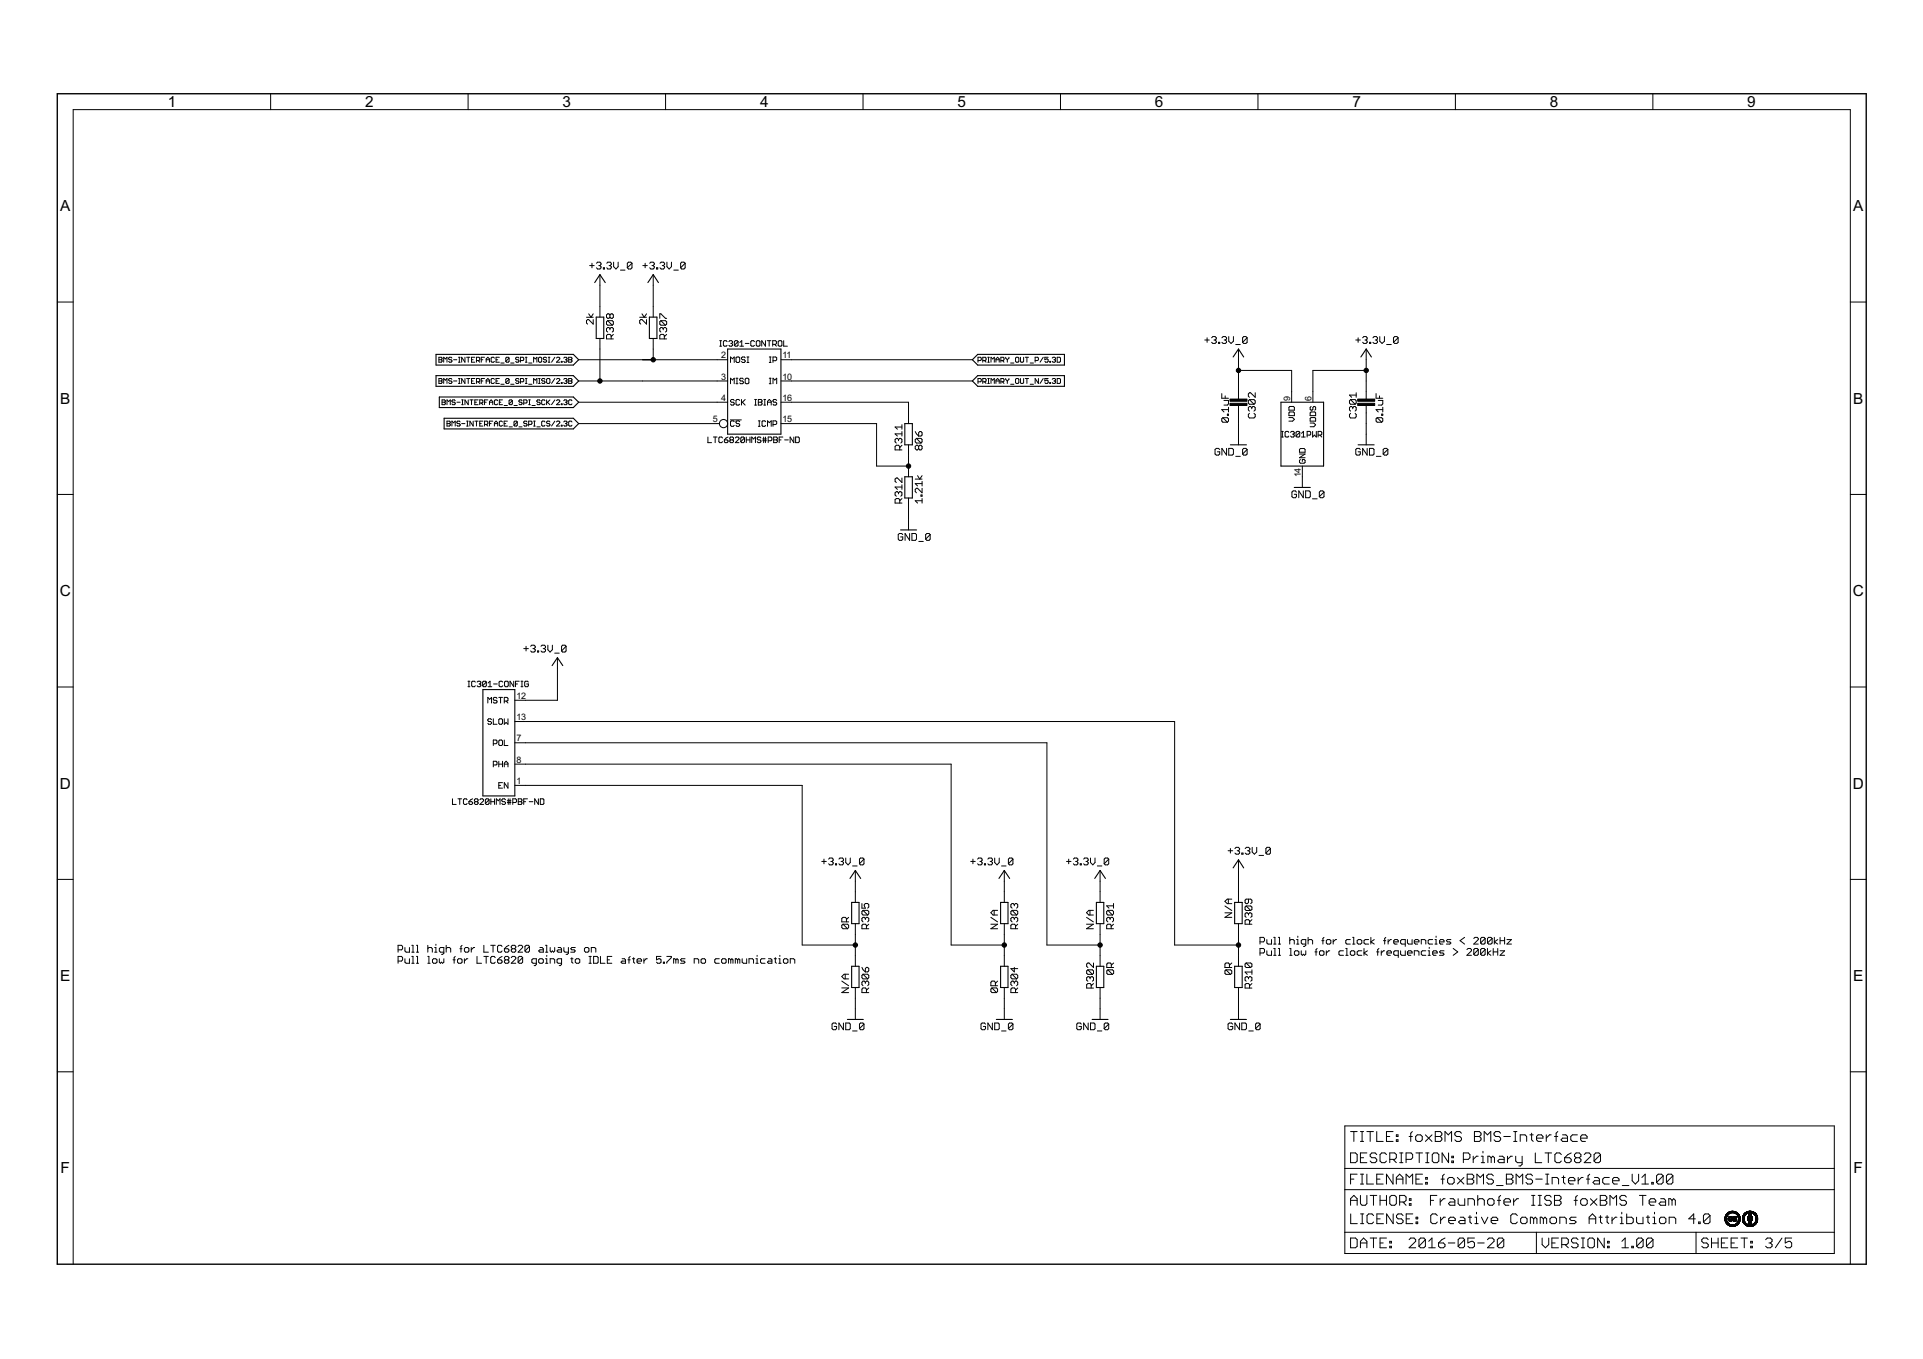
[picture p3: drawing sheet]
<svg xmlns="http://www.w3.org/2000/svg" width="297mm" height="210mm" viewBox="0 0 297 210" stroke-linecap="round" stroke-linejoin="round" font-family="sans-serif">
<defs><g id="words">
<g font-size="2.6">
<text x="25.9" y="16.6">1</text>
<text x="56.4" y="16.6">2</text>
<text x="86.9" y="16.6">3</text>
<text x="117.4" y="16.6">4</text>
<text x="147.9" y="16.6">5</text>
<text x="178.4" y="16.6">6</text>
<text x="208.9" y="16.6">7</text>
<text x="239.4" y="16.6">8</text>
<text x="269.9" y="16.6">9</text>
<text x="9.3" y="32.6">A</text>
<text x="286.3" y="32.6">A</text>
<text x="9.3" y="62.4">B</text>
<text x="286.3" y="62.4">B</text>
<text x="9.2" y="92.1">C</text>
<text x="286.2" y="92.1">C</text>
<text x="9.2" y="121.8">D</text>
<text x="286.2" y="121.8">D</text>
<text x="9.3" y="151.5">E</text>
<text x="286.3" y="151.5">E</text>
<text x="9.4" y="181.2">F</text>
<text x="286.3" y="181.2">F</text>
</g>
<g font-size="1.5">
<text x="111.4" y="55.3">2</text>
<text x="111.4" y="58.6">3</text>
<text x="120.8" y="55.3">11</text>
<text x="120.8" y="58.6">10</text>
<text x="110.1" y="65.2">5</text>
<text x="111.4" y="61.9">4</text>
<text x="120.8" y="61.9">16</text>
<text x="120.8" y="65.2">15</text>
<text x="199.3" y="61.9" transform="rotate(-90 199.3 61.9)">9</text>
<text x="202.6" y="61.9" transform="rotate(-90 202.6 61.9)">6</text>
<text x="200.9" y="73.8" transform="rotate(-90 200.9 73.8)">14</text>
<text x="79.8" y="107.9">12</text>
<text x="79.8" y="111.2">13</text>
<text x="79.8" y="114.5">7</text>
<text x="79.8" y="117.8">8</text>
<text x="79.8" y="121.1">1</text>
</g>
</g></defs>
<g fill="none" stroke="#000" stroke-width=".15">
<path d="M41.8 14.5v2.4M72.3 14.5v2.4M102.8 14.5v2.4M133.3 14.5v2.4M163.8 14.5v2.4M194.3 14.5v2.4M224.8 14.5v2.4M255.3 14.5v2.4M8.8 46.7h2.5M67.8 55.2h.4l.1 .1-.1 .3 .1 .2-.1 .1h-.4zM67.8 58.5h.4l.1 .1-.1 .2 .1 .3-.1 .1h-.4zM67.8 55.6h.4"/>
<path d="M67.8 58.8h.4M68.5 55.9v-.7l.3 .2 .2-.2v.7M68.5 59.2v-.7l.3 .2 .2-.2v.7M69.8 55.3l-.1-.1h-.3l-.1 .2 .1 .2h.3l.1 .2-.1 .1h-.3l-.1-.1M69.8 58.6l-.1-.1h-.3l-.1 .2 .1 .1h.3l.1 .3-.1 .1h-.3l-.1-.1M70.1 55.6h.5M70.1 58.8h.5M70.8 55.2h.3M70.8 55.9h.3M70.8 58.5h.3M70.8 59.2h.3M71 55.2v.7"/>
<path d="M71 58.5v.7M71.8 55.2v.7l-.5-.7v.7M71.8 58.5v.7l-.5-.7v.7M72.1 55.2h.5M72.1 58.5h.5M72.3 55.2v.7M72.3 58.5v.7M72.8 55.6h.3M72.8 58.8h.3M73.3 55.2h-.5v.7h.5M73.3 58.5h-.5v.7h.5M73.6 55.7h.4l.1-.1v-.3l-.1-.1h-.4v.7"/>
<path d="M73.6 59h.4l.1-.2v-.2l-.1-.1h-.4v.7M73.9 55.7l.2 .2M73.9 59l.2 .2M74.3 55.6h.3M74.3 58.8h.3M74.8 55.2h-.5v.7M74.8 58.5h-.5v.7M75.1 55.9v-.5l.3-.2 .2 .2v.5M75.1 59.2v-.5l.3-.2 .2 .2v.5M75.1 55.6h.5M75.1 58.8h.5M76.4 55.3l-.2-.1h-.2l-.1 .1v.5l.1 .1h.2l.2-.1"/>
<path d="M76.4 58.6l-.2-.1h-.2l-.1 .1v.5l.1 .1h.2l.2-.1M76.6 55.6h.3M76.6 58.8h.3M77.1 55.2h-.5v.7h.5M77.1 58.5h-.5v.7h.5M77.4 56.1h.5M77.4 59.4h.5M78.6 55.3l-.1-.1h-.2l-.2 .1v.5M78.6 55.3v.5l-.1 .1h-.2l-.2-.1M78.6 58.6l-.1-.1h-.2l-.2 .1v.5M78.6 58.6v.5l-.1 .1h-.2l-.2-.1M78.6 55.3l-.5 .5"/>
<path d="M78.6 58.6l-.5 .5M78.9 56.1h.5M78.9 59.4h.5M80.2 55.3l-.2-.1h-.2l-.1 .1 .1 .3h.2l.2 .1-.2 .2h-.2l-.1-.1M80.2 58.6l-.2-.1h-.2l-.1 .1 .1 .2h.2l.2 .2-.2 .2h-.2l-.1-.1M80.4 55.7h.4l.1-.1v-.3l-.1-.1h-.4v.7M80.4 59h.4l.1-.2v-.2l-.1-.1h-.4v.7M81.2 55.2h.2M81.2 55.9h.2M81.2 58.5h.2M81.2 59.2h.2M81.3 55.2v.7"/>
<path d="M81.3 58.5v.7M81.7 56.1h.5M81.7 59.4h.5M82.4 55.9v-.7l.3 .2 .2-.2v.7M82.4 59.2v-.7l.3 .2 .2-.2v.7M83.2 58.5h.2M83.2 59.2h.2M83.3 55.2h.2l.2 .1v.5l-.2 .1h-.2l-.1-.1v-.5zM83.3 58.5v.7M84.2 58.6l-.1-.1h-.3l-.1 .2 .1 .1h.3l.1 .3-.1 .1h-.3l-.1-.1M84.4 55.3l-.1-.1h-.2l-.2 .1 .2 .3h.2l.1 .1-.1 .2h-.2l-.2-.1M84.4 58.6l.2-.1h.2l.1 .1v.5l-.1 .1h-.2l-.2-.1z"/>
<path d="M84.7 55.2h.2M84.7 55.9h.2M84.8 55.2v.7M85.7 55.2l-.5 .7M85.7 58.5l-.5 .7M86 55.3l.1-.1h.2l.2 .1v.1l-.5 .5h.5M86 58.6l.1-.1h.2l.2 .1v.1l-.5 .5h.5M86.7 55.8h.1v.1h-.1zM86.7 59.1h.1v.1h-.1zM87.1 55.3l.1-.1h.3l.1 .1-.1 .3M87.1 58.6l.1-.1h.3l.1 .1-.1 .2M87.3 55.6h.2"/>
<path d="M87.3 58.8h.2M87.5 55.6l.1 .1-.1 .2h-.3l-.1-.1M87.5 58.8l.1 .2-.1 .2h-.3l-.1-.1M87.8 58.5h.4l.1 .1-.1 .2 .1 .3-.1 .1h-.4zM87.8 55.2h.4l.1 .1-.1 .3 .1 .2-.1 .1h-.4zM87.8 55.6h.4M87.8 58.8h.4M89.4 55.6h23M89.4 58.8h23M90.6 49h1M90.9 48.5l.4 .5 .3-.5M91.1 41h.7"/>
<path d="M91.4 40.7v.7M91.6 49.4v.7l-.7-.7-.3 .1v.4l.2 .2M92.1 40.7l.2-.2h.4l.1 .2-.1 .3M92.5 41h.2M92.7 41l.1 .2-.1 .4h-.4l-.2-.2M92.7 42.4v6.6M92.7 52.3v6.5M93.2 41.4h.2v.2h-.2zM93.7 40.7l.2-.2h.4l.1 .2-.1 .3M93.9 49.5l-.2 .2v.4l.2 .1h.7M93.9 49.5h.7l.1 .2v.4l-.1 .1M93.9 49.5l.7 .7"/>
<path d="M94.1 41h.2M94.2 48.6l-.2-.1-.3 .1v.4l.2 .2 .3-.2M94.2 50.8l-.2-.2-.3 .2v.3l.2 .2M94.2 50.8l.2-.2 .3 .2v.3l-.1 .2M94.2 48.6v.4M94.2 50.8v.1M94.2 48.6l.2-.1 .3 .1v.4l-.1 .2-.4-.2M94.3 41l.1 .2-.1 .4h-.4l-.2-.2M94.4 52.3v-.5l-.2-.2h-.3l-.2 .2v.5h1M94.7 51.6l-.3 .4M94.8 40.5v.7l.3 .4 .4-.4v-.7M95.8 41.7h.7"/>
<path d="M97.6 40.7l-.2-.2h-.3l-.2 .2v.7M97.6 40.7v.7l-.2 .2h-.3l-.2-.2M97.6 40.7l-.7 .7M98.8 49h1.1M99.2 48.5l.3 .5 .4-.5M99.3 41h.7M99.7 40.7v.7M99.9 49.4v.7l-.7-.7h-.2l-.2 .1v.4l.2 .2M100.4 40.7l.1-.2h.4l.2 .2v.1l-.2 .2M100.7 41h.2M100.9 41l.2 .2v.2l-.2 .2h-.4l-.1-.2M100.9 42.4v6.6"/>
<path d="M100.9 52.3v3.3M101.4 41.4h.2v.2h-.2zM101.9 49.2v-.7h.2l.7 .7h.2M101.9 40.7l.2-.2h.4l.2 .2v.1l-.2 .2M102.1 49.5l-.2 .2v.4l.2 .1h.7M102.1 49.5h.7l.2 .2v.4l-.2 .1M102.1 49.5l.7 .7M102.3 41h.2M102.4 50.8l-.1-.2-.4 .2v.3l.2 .2M102.4 50.8l.2-.2 .4 .2v.3l-.2 .2M102.4 50.8v.1M102.5 41l.2 .2v.2l-.2 .2h-.4l-.2-.2"/>
<path d="M102.6 52.3v-.5l-.2-.2h-.3l-.2 .2v.5h1.1M103 51.6l-.4 .4M103 40.5v.7l.4 .4 .3-.4v-.7M104.1 41.7h.7M105.8 40.7l-.2-.2h-.3l-.2 .2v.7M105.8 40.7v.7l-.2 .2h-.3l-.2-.2M105.8 40.7l-.7 .7M111.2 53.5h.3M111.2 52.6h.3M111.3 52.6v.9M112.3 52.8l-.1-.2h-.3l-.2 .2v.5l.2 .2h.3l.1-.2M112.6 52.8l.1-.2h.3l.2 .2-.2 .2"/>
<path d="M112.8 56v-.9l.3 .3 .3-.3v.9M112.8 59.3v-.9l.3 .3 .3-.3v.9M112.9 53h.1M113 53l.2 .2-.2 .3h-.3l-.1-.2M113.7 55.3l.1-.2h.3l.2 .2v.5l-.2 .2h-.3l-.1-.2zM113.7 59.3h.3M113.7 58.4h.3M113.8 58.4v.9M114 52.8l-.1-.2h-.3l-.2 .2v.5M114 52.8v.5l-.1 .2h-.3l-.2-.2M114 52.8l-.6 .5M114.3 53.5h.6"/>
<path d="M114.3 52.9l.3-.3v.9M114.8 58.6l-.1-.2h-.3l-.1 .2 .1 .2h.3l.1 .2-.1 .3h-.3l-.1-.2M115.1 55.3l-.1-.2h-.3l-.2 .2 .2 .3h.3l.1 .1-.1 .3h-.3l-.2-.2M115.1 53h.6M115.3 58.4h.2l.2 .2v.5l-.2 .2h-.2l-.2-.2v-.5zM115.4 55.1h.3M115.4 56h.3M115.5 55.1v.9M116.5 52.8l-.1-.2h-.3l-.1 .2v.5l.1 .2h.3l.1-.2M116.8 52.8l.2-.2h.2l.2 .2v.5l-.2 .2h-.2l-.2-.2zM118.2 52.6v.9l-.5-.9v.9M118.5 52.6h.6"/>
<path d="M118.8 52.6v.9M118.8 55.1h.3M118.8 56h.3M118.8 59.3h.3M118.8 58.4h.3M119 55.1v.9M119 58.4v.9M119.4 53.2h.4l.1-.2v-.2l-.1-.2h-.4v.9M119.4 55.7h.4l.2-.1v-.3l-.2-.2h-.4v.9M119.4 59.3v-.9l.3 .3 .3-.3v.9M119.7 53.2l.2 .3M120.2 52.8l.2-.2h.2l.2 .2v.5l-.2 .2h-.2l-.2-.2z"/>
<path d="M120.6 55.6h29.6M120.6 58.8h29.6M121.1 52.6v.9h.5M151.1 55.7h.3l.2-.1v-.3l-.2-.1h-.3v.7M151.1 59h.3l.2-.2v-.2l-.2-.1h-.3v.7M151.8 55.7h.4l.1-.1v-.3l-.1-.1h-.4v.7M151.8 59h.4l.1-.2v-.2l-.1-.1h-.4v.7M152.1 55.7l.2 .2M152.1 59l.2 .2M152.6 55.2h.2M152.6 55.9h.2M152.6 58.5h.2"/>
<path d="M152.6 59.2h.2M152.7 55.2v.7M152.7 58.5v.7M153.1 55.9v-.7l.2 .2 .3-.2v.7M153.1 59.2v-.7l.2 .2 .3-.2v.7M153.8 55.9v-.5l.3-.2 .2 .2v.5M153.8 59.2v-.5l.3-.2 .2 .2v.5M153.8 55.6h.5M153.8 58.8h.5M154.6 55.7h.4l.1-.1v-.3l-.1-.1h-.4v.7M154.6 59h.4l.1-.2v-.2l-.1-.1h-.4v.7M154.8 55.7l.3 .2"/>
<path d="M154.8 59l.3 .2M155.3 55.2l.3 .4M155.3 58.5l.3 .3M155.6 55.6v.3M155.6 58.8v.4M155.9 55.2l-.3 .4M155.9 58.5l-.3 .3M156.1 56.1h.5M156.1 59.4h.5M157 55.2h.2l.2 .1v.5l-.2 .1h-.2l-.1-.1v-.5zM157 58.5h.2l.2 .1v.5l-.2 .1h-.2l-.1-.1v-.5zM157.6 55.2v.6l.1 .1h.3l.1-.1v-.6"/>
<path d="M157.6 58.5v.6l.1 .1h.3l.1-.1v-.6M158.4 55.2h.5M158.4 58.5h.5M158.6 55.2v.7M158.6 58.5v.7M159.1 56.1h.5M159.1 59.4h.5M159.9 55.7h.4l.1-.1v-.3l-.1-.1h-.4v.7M160.4 58.5v.7l-.5-.7v.7M161.1 55.2l-.4 .7M161.1 58.5l-.4 .7M161.9 55.2h-.5v.4l.2-.2 .3 .2v.2l-.1 .1h-.3l-.1-.1"/>
<path d="M161.9 58.5h-.5v.3l.2-.1 .3 .1v.3l-.1 .1h-.3l-.1-.1M162.2 55.8h.1v.1h-.1zM162.2 59.1h.1v.1h-.1zM162.5 55.3l.2-.1h.2l.1 .1-.1 .3M162.5 58.6l.2-.1h.2l.1 .1-.1 .2M162.8 55.6h.1M162.8 58.8h.1M162.9 55.6l.1 .1-.1 .2h-.2l-.2-.1M162.9 58.8l.1 .2-.1 .2h-.2l-.2-.1M163.3 55.2h.4l.1 .1v.5l-.1 .1h-.4zM163.3 58.5h.4l.1 .1v.5l-.1 .1h-.4zM186.1 52.5h.7"/>
<path d="M186.5 52.2v.7M187.2 52.2l.1-.2h.4l.2 .2v.1l-.2 .2M187.5 52.5h.2M187.7 52.5l.2 .2v.2l-.2 .1h-.4l-.1-.1M188.2 52.9h.2v.1h-.2zM188.7 52.2l.2-.2h.4l.2 .2v.1l-.2 .2M189.1 52.5h.2M189.3 52.5l.2 .2v.2l-.2 .1h-.4l-.2-.1M189.8 52v.7l.4 .3 .3-.3v-.7M190.9 53.2h.7M191.3 53.9v7.7M191.3 57.2h8.2v4.9"/>
<path d="M192.6 52.2l-.2-.2h-.3l-.2 .2v.7M192.6 52.2v.7l-.2 .1h-.3l-.2-.1M192.6 52.2l-.7 .7M209.4 52.5h.7M209.8 52.2v.7M210.5 52.2l.2-.2h.3l.2 .2-.2 .3M210.8 52.5h.2M211 52.5l.2 .2-.2 .3h-.3l-.2-.1M211 53.9v7.7M211 57.2h-8.2v4.9M211.5 52.9h.2v.1h-.2zM212.1 52.2l.2-.2h.3l.2 .2-.2 .3"/>
<path d="M212.4 52.5h.2M212.6 52.5l.2 .2-.2 .3h-.3l-.2-.1M213.1 52v.7l.4 .3 .3-.3v-.7M214.2 53.2h.7M216 52.2l-.2-.2h-.4l-.2 .2v.7M216 52.2v.7l-.2 .1h-.4l-.2-.1M216 52.2l-.8 .7M285.8 46.7h2.5M8.8 76.4h2.5M68.3 61.8h.4l.1 .1-.1 .2 .1 .3-.1 .1h-.4zM68.3 62.1h.4M69 62.5v-.7l.3 .2 .3-.2v.7"/>
<path d="M69 65h.4l.2 .2-.2 .2 .2 .3-.2 .1h-.4zM69 65.4h.4M69.8 65.8v-.8l.3 .3 .2-.3v.8M70.3 61.9l-.1-.1h-.3l-.1 .1 .1 .2h.3l.1 .2-.1 .2h-.3l-.1-.1M70.6 62.1h.5M71.1 65.2l-.1-.2h-.3l-.1 .3 .1 .1h.3l.1 .3-.1 .1h-.3l-.1-.1M71.3 61.8h.3M71.3 62.5h.3M71.3 65.4h.5M71.4 61.8v.7M72.1 65h.2M72.1 65.8h.2"/>
<path d="M72.2 65v.8M72.3 61.8v.7l-.5-.7v.7M72.6 61.8h.5M72.8 61.8v.7M73.1 65v.8l-.5-.8v.8M73.3 62.1h.3M73.3 65h.6M73.6 65v.8M73.9 61.8h-.6v.7h.6M74.1 62.3h.4l.1-.2v-.2l-.1-.1h-.4v.7M74.1 65.4h.2M74.3 62.3l.3 .2"/>
<path d="M74.6 65h-.5v.8h.5M74.8 62.1h.3M74.8 65.6h.4l.2-.2v-.2l-.2-.2h-.4v.8M75.1 65.6l.3 .2M75.4 61.8h-.6v.7M75.6 62.5v-.5l.3-.2 .2 .2v.5M75.6 62.1h.5M75.6 65.4h.3M76.1 65h-.5v.8M76.4 65.8v-.5l.2-.3 .3 .3v.5M76.4 65.4h.5M76.9 61.9l-.1-.1h-.3l-.1 .1v.5l.1 .1h.3l.1-.1"/>
<path d="M77.1 62.1h.3M77.6 65.2l-.1-.2h-.2l-.2 .2v.5l.2 .1h.2l.1-.1M77.6 61.8h-.5v.7h.5M77.9 62.6h.5M77.9 65.4h.2M78.4 65h-.5v.8h.5M78.6 65.9h.5M79.1 61.9l-.1-.1h-.2l-.2 .1v.5M79.1 61.9v.5l-.1 .1h-.2l-.2-.1M79.1 61.9l-.5 .5M79.4 62.6h.5M79.9 65.2l-.1-.2h-.3l-.1 .2v.5"/>
<path d="M79.9 65.2v.5l-.1 .1h-.3l-.1-.1M79.9 65.2l-.5 .5M80.2 65.9h.4M80.6 61.9l-.1-.1h-.2l-.1 .2 .3 .1 .1 .3-.1 .1h-.2l-.1-.1M80.9 62.3h.4l.1-.2v-.2l-.1-.1h-.4v.7M81.4 65.2l-.1-.2h-.3l-.1 .2 .1 .2h.3l.1 .2-.1 .2h-.3l-.1-.1M81.7 61.8h.2M81.7 62.5h.2M81.7 65.6h.3l.2-.2v-.2l-.2-.2h-.3v.8M81.8 61.8v.7M82.2 62.6h.5M82.4 65h.3"/>
<path d="M82.4 65.8h.3M82.5 65v.8M82.9 65.9h.5M83.4 61.9l-.1-.1h-.2l-.2 .2 .4 .1 .1 .3-.1 .1h-.2l-.2-.1M84.2 65.2l-.1-.2h-.3l-.1 .2v.5l.1 .1h.3l.1-.1M84.2 61.9l-.1-.1h-.3l-.1 .1v.5l.1 .1h.3l.1-.1M84.4 61.8v.7M84.6 62.1l.3 .4M84.9 65.2l-.1-.2h-.2l-.2 .2 .2 .2h.2l.1 .2-.1 .2h-.2l-.2-.1M84.9 61.8l-.5 .5M85.7 61.8l-.5 .7M85.7 65l-.5 .8"/>
<path d="M86 61.9l.1-.1h.2l.2 .1v.1l-.5 .5h.5M86 65.2l.1-.2h.2l.2 .2v.1l-.5 .5h.5M86.7 62.4h.1v.1h-.1zM86.7 65.7h.1v.1h-.1zM87.1 61.9l.1-.1h.3l.1 .1-.1 .2M87.1 65.2l.1-.2h.3l.1 .2-.1 .2M87.3 62.1h.2M87.3 65.4h.2M87.5 62.1l.1 .2-.1 .2h-.3l-.1-.1M87.5 65.4l.1 .2-.1 .2h-.3l-.1-.1M88.3 65.2l-.1-.2h-.2l-.2 .2v.5l.2 .1h.2l.1-.1M88.3 61.9l-.1-.1h-.2l-.2 .1v.5l.2 .1h.2l.1-.1"/>
<path d="M89.4 62.1h23M89.4 65.4h21.7M109.3 67.5v.9h.6M110.2 67.5h.6M110.5 67.5v.9M111.6 67.6l-.1-.1h-.3l-.2 .1v.6l.2 .2h.3l.1-.2M111.9 67.9h.4l.2 .3-.2 .2h-.3l-.1-.2zM112.5 67.5l-.6 .4M112.8 64.9h1.7M112.9 67.9l-.2 .2 .2 .3h.3l.1-.2-.1-.3M112.9 67.9l-.2-.1 .2-.3h.3l.1 .1-.1 .3M112.9 67.9h.3"/>
<path d="M113.4 61.8l-.1-.1h-.3l-.2 .1 .2 .3h.3l.1 .2-.1 .3h-.3l-.2-.2M113.4 65.1l-.1-.1h-.3l-.2 .1v.6l.2 .1h.3l.1-.1M113.6 67.6l.1-.1h.3l.2 .1v.2l-.6 .6h.6M114.3 61.8l-.2-.1h-.3l-.1 .1v.6l.1 .2h.3l.2-.2M114.3 65.1l-.2-.1h-.3l-.1 .1 .1 .3h.3l.2 .2-.2 .2h-.3l-.1-.1M114.5 61.7v.9M114.7 62.1l.4 .5M115 67.6v.6l-.1 .2h-.3l-.2-.2M115 67.6l-.1-.1h-.3l-.2 .1v.6M115 67.6l-.6 .6M115.1 61.7l-.6 .6M115.3 67.9h.5"/>
<path d="M115.3 67.5v.9M115.8 67.5v.9M116.1 68.4v-.9l.3 .3 .3-.3v.9M116.6 62.6h.3M116.6 61.7h.3M116.7 61.7v.9M117.1 61.7h.5l.1 .1-.1 .3 .1 .3-.1 .2h-.5zM117.1 62.1h.5M117.1 65h.3M117.1 65.8h.3M117.3 65v.8M117.5 67.6l-.1-.1h-.3l-.1 .1 .1 .3h.3l.1 .2-.1 .3h-.3l-.1-.2"/>
<path d="M117.8 67.8h.6M117.8 68.1h.6M118 67.5v.9M118 62.6h.3M118 61.7h.3M118.1 61.7v.9M118.2 67.5v.9M118.3 65.1l-.2-.1h-.3l-.1 .1v.6l.1 .1h.3l.2-.1M118.6 62.1h.5M118.6 62.6v-.6l.2-.3 .3 .3v.6M118.6 65.8v-.8l.2 .3 .3-.3v.8M118.7 68.1h.4l.1-.2v-.3l-.1-.1h-.4v.9"/>
<path d="M119.4 65.6h.4l.2-.2v-.3l-.2-.1h-.4v.8M119.5 67.5h.4l.2 .1-.2 .3 .2 .3-.2 .2h-.4zM119.5 67.9h.4M120 61.8l-.2-.1h-.3l-.1 .3 .1 .1h.3l.2 .3-.2 .2h-.3l-.1-.2M120.4 67.9h.2M120.6 62.1h19.7v3.3M120.6 65.4h14.8v6.6h4.9M120.9 67.5h-.5v.9M121.2 67.9h.6M122.6 67.5v.9l-.6-.9v.9M122.9 67.5h.4l.2 .1v.6l-.2 .2h-.4zM138.8 67.9l-.2-.2h-.1l-.2 .2v.3l.2 .2"/>
<path d="M138.8 67.9l.2-.2h.1l.2 .2v.3l-.2 .2M138.8 76.1l-.2-.2-.3 .2v.4l.2 .1M138.8 67.9v.2M138.8 76.1v.2M138.8 76.1l.2-.2 .3 .2v.4l-.2 .1M139 69.5v-.5l-.2-.2h-.3l-.2 .2v.5h1M139 77.7v-.5l-.2-.2h-.3l-.2 .2v.5h1M139.3 73.8v.7l-.7-.7-.3 .2v.3l.2 .2M139.3 68.8l-.3 .3M139.3 65.6v.7M139.3 66.7v.7M139.3 74.9v.7"/>
<path d="M139.3 67h-1l.3 .4M139.3 66h-1l.3 .3M139.3 77l-.3 .3M139.3 75.2h-1l.3 .4M140.3 68.7v4.9M140.3 76.9v5M141.4 66.7l.5 .7M141.4 74h1M141.6 67.7l-.2 .2v.3l.2 .2h.7M141.6 67.7h.7l.1 .2v.3l-.1 .2M141.6 67.7l.7 .7M141.7 73.5l.4 .5 .3-.5"/>
<path d="M141.9 69l-.2-.2h-.1l-.2 .2v.3l.2 .2h.1l.2-.2M141.9 69l.2-.2h.2l.1 .2v.3l-.1 .2h-.2l-.2-.2M141.9 69v.3M142.1 66.7h.2l.1 .1v.4l-.1 .2h-.4v-.6zM142.3 76.5h.1v.1h-.1zM142.4 75.4v.7l-.7-.7-.3 .2v.3l.2 .2M142.4 74.4v.7M142.4 77v.7M142.4 77.3h-1l.3 .4M142.4 74.7h-1l.3 .4M188.4 69.4l-.2-.1h-.3l-.2 .1v.7l.2 .2h.3l.2-.2v-.3h-.4M188.7 60.8v.7h1.1"/>
<path d="M188.9 64.5l-.2 .2v.3l.2 .2h.7M188.9 64.5h.7l.2 .2v.3l-.2 .2M188.9 64.5l.7 .7M189.1 61.8h.7v.6l-.2 .2h-.5M189.3 61.2v.3M189.5 69.3v1l-.8-1v1M189.6 64h.2v.2h-.2zM189.8 62.9v.7M189.8 63.3h-1.1l.4 .3M189.8 69.3h.5l.2 .1v.7l-.2 .2h-.5zM190.9 70.5h.7M191.3 62.6v6.1"/>
<path d="M192.6 69.4l-.2-.1h-.3l-.2 .1v.7M192.6 69.4v.7l-.2 .2h-.3l-.2-.2M192.6 69.4l-.7 .7M193 63.8l-.2 .2v.4l.2 .2h.7l.2-.2v-.4l-.2-.2M193 61.7l-.2 .2v.4l.2 .1h.7M193 61.7h.7l.2 .2v.4l-.2 .1M193 61.7l.7 .7M193.4 63l-.2-.2h-.2l-.2 .2v.3l.2 .2M193.4 63l.1-.2h.2l.2 .2v.3l-.2 .2M193.4 63v.1M193.9 60.7v.7l-.7-.7h-.2l-.2 .2v.3l.2 .2M198 67.5h.2"/>
<path d="M198 66.6h.2M198.1 66.6v.9M199.1 66.8l-.2-.2h-.3l-.1 .2v.6l.1 .1h.3l.2-.1M199.1 64.5h.6l.2 .3-.2 .2h-.6M199.2 62.8h.6l.1 .1v.5h-.8v-.5zM199.2 63.6h.6l.1 .2v.4h-.8v-.4zM199.3 66.8l.2-.2h.3l.1 .2-.1 .3M199.6 67.1h.2M199.8 67.1l.1 .1-.1 .3h-.3l-.2-.1M200.3 76l-.2-.2h-.4l-.1 .2v.7l.1 .2h.4l.2-.2v-.4h-.4M200.7 70.1h.9l-.9 .6h.9M200.8 66.8v.6l-.2 .1h-.3l-.1-.1"/>
<path d="M200.8 66.8l-.2-.2h-.3l-.1 .2v.6M200.8 66.8l-.6 .6M200.9 71l-.2 .1v.3l.2 .1h.5l.2-.1v-.3l-.2-.1h-.2v.3M200.9 69.3h.5l.2 .1v.4h-.9v-.4zM201 67.5h.6M201 66.9l.3-.3v.9M201.2 72v3.3M201.3 75.8v1.1l-.7-1.1v1.1M201.7 75.8h.5l.2 .2v.7l-.2 .2h-.5zM201.9 67.2h.4l.2-.1v-.3l-.2-.2h-.4v.9M202.4 64.6l.1-.1h.6l.1 .1v.4h-.8zM202.4 65.3h.5l.3 .3-.3 .3h-.5"/>
<path d="M202.5 62.8l-.1 .1v.3l.3 .2 .1-.2v-.3l.3-.1 .1 .1v.3l-.1 .2M202.5 63.6h.6l.1 .2v.4h-.8v-.4zM202.7 77h.8M202.8 66.6v.9l.2-.3 .3 .3v-.9M203.6 67.2h.4l.2-.1v-.3l-.2-.2h-.4v.9M203.9 67.2l.3 .3M204.5 76l-.2-.2h-.3l-.2 .2v.7M204.5 76v.7l-.2 .2h-.3l-.2-.2M204.5 76l-.7 .7M208.6 63.8l-.2 .2v.4l.2 .2h.7l.2-.2v-.4l-.2-.2M208.6 61.7l-.2 .2v.4l.2 .1h.7M208.6 61.7h.7l.2 .2v.4l-.2 .1"/>
<path d="M208.6 61.7l.7 .7M209 63l-.2-.2h-.2l-.2 .2v.3l.2 .2M209 63l.1-.2h.2l.2 .2v.3l-.2 .2M209 63v.1M209.5 60.7v.7M209.5 61h-1.1l.4 .4M210.1 69.4l-.1-.1h-.4l-.2 .1v.7l.2 .2h.4l.1-.2v-.3h-.3M211 62.6v6.1M211.2 69.3v1l-.7-1v1M211.5 69.3h.6l.1 .1v.7l-.1 .2h-.6zM212.6 60.8v.7h1M212.6 70.5h.7"/>
<path d="M212.7 64.5l-.1 .2v.3l.1 .2h.7M212.7 64.5h.7l.2 .2v.3l-.2 .2M212.7 64.5l.7 .7M212.9 61.8h.7v.6l-.2 .2h-.5M213.1 61.2v.3M213.4 64h.2v.2h-.2zM213.6 63.3h-1l.3 .3M213.6 62.9v.7M214.4 69.4l-.2-.1h-.4l-.1 .1v.7M214.4 69.4v.7l-.2 .2h-.4l-.1-.2M214.4 69.4l-.7 .7M285.8 76.4h2.5"/>
<path d="M81.3 99.8v.7M82 99.8l.1-.1h.4l.2 .1v.2l-.2 .2M83.6 99.8l.1-.1h.4l.2 .1v.2l-.2 .2M84.6 99.7v.7l.4 .3 .3-.3v-.7M87.4 99.8l-.1-.1h-.4l-.2 .1v.7M87.4 99.8v.7l-.1 .2h-.4l-.2-.2M87.4 99.8l-.7 .7M139.4 82.6l-.1-.2h-.4l-.2 .2v.7l.2 .2h.4l.1-.2v-.4h-.3M140.5 82.4v1.1l-.7-1.1v1.1M140.9 82.4h.5l.2 .2v.7l-.2 .2h-.5zM141.9 83.6h.7M143.7 82.6l-.2-.2h-.3l-.2 .2v.7"/>
<path d="M143.7 82.6v.7l-.2 .2h-.3l-.2-.2M143.7 82.6l-.7 .7M8.8 106.1h2.5M72.3 106.1h.3M72.3 105.2h.3M72.4 105.2v.9M73.4 105.3l-.1-.1h-.3l-.1 .1v.6l.1 .2h.3l.1-.2M73.7 105.3l.2-.1h.2l.2 .1-.2 .3M74 105.6h.1M74.1 105.6l.2 .2-.2 .3h-.2l-.2-.2M75.1 105.3v.6l-.1 .2h-.3l-.2-.2M75.1 105.3l-.1-.1h-.3l-.2 .1v.6"/>
<path d="M75.1 105.3l-.6 .6M75.4 108.6v-.9l.2 .3 .3-.3v.9M75.4 106.1h.6M75.4 105.5l.3-.3v.9M75.9 111.1l-.1-.1h-.3l-.1 .3 .1 .1h.3l.1 .3-.1 .2h-.3l-.1-.2M76.2 111v.9h.6M76.2 114.9h.4l.2-.2v-.3l-.2-.1h-.4v.8M76.2 118.2h.4l.2-.2v-.3l-.2-.1h-.4v.8M76.2 105.6h.6M76.8 107.9l-.2-.2h-.3l-.1 .3 .1 .2h.3l.2 .2-.2 .2h-.3l-.1-.2M77 118h.6M77 107.7h.6"/>
<path d="M77 111.1l.2-.1h.3l.1 .1v.6l-.1 .2h-.3l-.2-.2zM77 117.6v.8M77.2 114.3h.3l.1 .1v.6l-.1 .1h-.3l-.2-.1v-.6zM77.3 107.7v.9M77.6 117.6v.8M77.7 105.3l-.2-.1h-.3l-.1 .1v.6l.1 .2h.3l.2-.2M77.9 108.3h.4l.2-.1v-.3l-.2-.2h-.4v.9M77.9 111v.9l.3-.3 .3 .3v-.9M77.9 114.3v.8h.6M77.9 118.4v-.5l.3-.3 .3 .3v.5M77.9 118h.6M77.9 105.3l.2-.1h.3l.1 .1v.6l-.1 .2h-.3l-.2-.2z"/>
<path d="M78.2 108.3l.3 .3M79.4 105.2v.9l-.6-.9v.9M79.5 111.4h101.9v34.6h9.9M79.5 114.7h82.2v31.3h8.2M79.5 118h67.4v28h8.2M79.6 105.6h.3M80.2 105.2h-.6v.9M80.5 106.1h.3M80.5 105.2h.3M80.6 105.2v.9M80.9 100.2h.7M81.6 105.3l-.1-.1h-.3l-.2 .1v.6l.2 .2h.3l.1-.2v-.3h-.3"/>
<path d="M82.3 100.2h.2M82.5 100.2l.2 .2v.1l-.2 .2h-.4l-.1-.2M83 100.5h.2v.2h-.2zM83.9 100.2h.2M84.1 100.2l.2 .2v.1l-.2 .2h-.4l-.1-.2M85.7 100.9h.7M86.1 101.6v6.6h-6.6M285.8 106.1h2.5M8.8 135.8h2.5M69.9 123.4v.8h.6M70.7 123.4h.6M71 123.4v.8"/>
<path d="M72.2 123.5l-.2-.1h-.3l-.1 .1v.6l.1 .1h.3l.2-.1M72.4 123.8h.5l.1 .3-.1 .1h-.3l-.2-.1zM73 123.4l-.6 .4M73.4 123.8l-.1 .2 .1 .2h.3l.2-.1-.2-.3M73.4 123.8l-.1-.1 .1-.3h.3l.2 .1-.2 .3M73.4 123.8h.3M74.1 123.5l.2-.1h.2l.2 .1v.2l-.6 .5h.6M75.5 123.5v.6l-.1 .1h-.3l-.1-.1M75.5 123.5l-.1-.1h-.3l-.1 .1v.6M75.5 123.5l-.5 .6M75.8 123.8h.6M75.8 123.4v.8"/>
<path d="M76.4 123.4v.8M76.7 124.2v-.8l.3 .3 .2-.3v.8M77 121.3h.3M77.6 120.9h-.6v.8h.6M78.1 123.5l-.2-.1h-.2l-.2 .1 .2 .3h.2l.2 .2-.2 .2h-.2l-.2-.1M78.4 123.7h.5M78.4 124h.5M78.5 120.9v.8l-.6-.8v.8M78.5 123.4v.8M78.8 123.4v.8M79.2 124h.5l.1-.2v-.3l-.1-.1h-.5v.8M79.5 121.3h44.4v24.7h8.2"/>
<path d="M80.1 123.4h.4l.1 .1-.1 .3 .1 .3-.1 .1h-.4zM80.1 123.8h.4M80.9 123.8h.3M81.5 123.4h-.6v.8M81.7 123.8h.6M83.2 123.4v.8l-.6-.8v.8M83.5 123.4h.4l.1 .1v.6l-.1 .1h-.4zM126.9 133.1h.7M127.3 132.7v.7M128 132.7l.2-.2h.3l.2 .2v.2l-.2 .2M128.3 133.1h.2M128.5 133.1l.2 .1v.2l-.2 .2h-.3l-.2-.2"/>
<path d="M129.1 133.4h.1v.2h-.1zM129.6 132.7l.2-.2h.3l.2 .2v.2l-.2 .2M129.9 133.1h.2M130.1 133.1l.2 .1v.2l-.2 .2h-.3l-.2-.2M130.6 132.5v.7l.4 .4 .3-.4v-.7M131.7 133.8h.7M132.1 134.5v4.9M133.1 139.6v.7h.6l-.2-.4 .2-.3h.3l.2 .1v.4l-.2 .2M133.5 132.7l-.2-.2h-.4l-.1 .2v.7M133.5 132.7v.7l-.2 .2h-.4l-.1-.2M133.5 132.7l-.7 .7M149.9 133.1h.7"/>
<path d="M150.3 132.7v.7M151 132.7l.2-.2h.3l.2 .2v.2l-.2 .2M151.4 133.1h.1M151.5 133.1l.2 .1v.2l-.2 .2h-.3l-.2-.2M152.1 133.4h.1v.2h-.1zM152.6 132.7l.2-.2h.3l.2 .2v.2l-.2 .2M153 133.1h.1M153.1 133.1l.2 .1v.2l-.2 .2h-.3l-.2-.2M153.6 132.5v.7l.4 .4 .3-.4v-.7M154.7 133.8h.7M155.1 134.5v4.9M156.5 132.7l-.2-.2h-.4l-.1 .2v.7"/>
<path d="M156.5 132.7v.7l-.2 .2h-.4l-.1-.2M156.5 132.7l-.7 .7M156.7 139.7l-.2-.1h-.2l-.2 .1v.4l.2 .2M156.7 139.7l.2-.1h.1l.2 .1v.4l-.2 .2M156.7 139.7v.2M164.7 133.1h.7M165.1 132.7v.7M165.8 132.7l.2-.2h.3l.2 .2v.2l-.2 .2M166.1 133.1h.2M166.3 133.1l.2 .1v.2l-.2 .2h-.3l-.2-.2M166.9 133.4h.1v.2h-.1zM167.4 132.7l.2-.2h.3l.2 .2v.2l-.2 .2"/>
<path d="M167.7 133.1h.2M167.9 133.1l.2 .1v.2l-.2 .2h-.3l-.2-.2M168.4 132.5v.7l.4 .4 .3-.4v-.7M169.5 133.8h.7M169.9 134.5v4.9M171.3 132.7l-.2-.2h-.4l-.1 .2v.7M171.3 132.7v.7l-.2 .2h-.4l-.1-.2M171.3 132.7l-.7 .7M172 139.6v.7M172 139.9h-1.1l.4 .4M189.2 139.9l1.1 .7M189.7 131.4h.7"/>
<path d="M189.7 138.9v.7M190.1 131.1v.7M190.3 138.9h-.7l-.4 .3 .4 .4h.7M190.8 131.1l.1-.2h.4l.2 .2v.1l-.2 .2M191.1 131.4h.2M191.3 131.4l.2 .2v.2l-.2 .1h-.4l-.1-.1M191.3 132.8v6.6M191.8 131.8h.2v.1h-.2zM192.3 131.1l.2-.2h.4l.2 .2v.1l-.2 .2M192.5 139.9l-.2 .2v.4l.2 .1h.7M192.5 139.9h.7l.2 .2v.4l-.2 .1M192.5 139.9l.7 .7"/>
<path d="M192.7 131.4h.2M192.8 138.9v.5l-.1 .2-.4-.2v-.4l.2-.1h.7l.2 .1v.4l-.2 .2M192.9 131.4l.2 .2v.2l-.2 .1h-.4l-.2-.1M193.4 130.9v.7l.4 .3 .3-.3v-.7M194.5 132.1h.7M196.2 131.1l-.1-.2h-.4l-.2 .2v.7M196.2 131.1v.7l-.1 .1h-.4l-.2-.1M196.2 131.1l-.7 .7M285.8 135.8h2.5M61.5 146.7h.5l.2-.2v-.3l-.2-.2h-.5v1.1M61.5 148.4h.5l.2-.1v-.4l-.2-.2h-.5v1.1M62.5 146.3v.6l.2 .2h.5v-.8"/>
<path d="M62.5 148.1v.5l.2 .2h.5v-.7M63.6 146h.2v1.1M63.6 147.1h.4M63.6 147.7h.2v1.1M63.6 148.8h.4M64.3 146h.2v1.1M64.3 147.1h.4M64.3 147.7h.2v1.1M64.3 148.8h.4M66.1 146v1.1M66.1 146.5l.2-.2h.3l.2 .2v.6M66.1 147.7h.2v1.1"/>
<path d="M66.1 148.8h.3M66.8 148.3l.2-.2h.3l.2 .2v.3l-.2 .2h-.3l-.2-.2zM67.1 147.1h.4M67.1 146.3h.2v.8M67.3 145.8v.2M67.9 148.1v.5l.1 .2 .2-.2 .2 .2 .2-.2v-.5M68.6 147.1h-.6l-.1-.2v-.4l.1-.2h.6v.9l-.4 .2M68.9 146.5l.2-.2h.3l.2 .2v.6M68.9 146v1.1M70 148.3h.3M70.3 147.7l-.2 .2v.9M70.7 148.3l.1-.2h.4l.2 .2v.3l-.2 .2h-.4l-.1-.2z"/>
<path d="M71 146.5h.4M71.4 146l-.2 .2v.9M71.7 148.1v.7M71.9 146.3h.4l.1 .2v.4l-.1 .2h-.4l-.2-.2v-.4zM72.3 148.1h-.2l-.4 .3M72.8 146.3v.8M73.3 146.3h-.1l-.4 .4M73.7 147.7v1.1h.7M74.7 146v1.1h.7M74.7 147.7h.7M75.1 147.7v1.1M75.8 146h.7"/>
<path d="M76.2 146v1.1M76.5 147.9l-.2-.2h-.3l-.2 .2v.7l.2 .2h.3l.2-.2M76.9 148.3h.5l.2 .3-.2 .2h-.4l-.1-.2zM77.6 146.2l-.2-.2h-.4l-.1 .2v.7l.1 .2h.4l.2-.2M77.6 147.7l-.7 .6M77.9 146.5h.5l.2 .4-.2 .2h-.3l-.2-.2zM78.1 148.3l-.2-.2 .2-.4h.3l.2 .2-.2 .4M78.1 148.3l-.2 .1 .2 .4h.3l.2-.2-.2-.3M78.1 148.3h.3M78.6 146l-.7 .5M79 147.9l.1-.2h.4l.2 .2v.2l-.7 .7h.7M79.1 146.5l-.1-.2 .1-.3h.4l.2 .2-.2 .3"/>
<path d="M79.1 146.5l-.1 .2 .1 .4h.4l.2-.2-.2-.4M79.1 146.5h.4M80 146.2l.2-.2h.4l.1 .2v.1l-.7 .8h.7M80.7 147.9v.7l-.1 .2h-.4l-.2-.2M80.7 147.9l-.1-.2h-.4l-.2 .2v.7M80.7 147.9l-.7 .7M81.8 146.2v.7l-.2 .2h-.3l-.2-.2M81.8 146.2l-.2-.2h-.3l-.2 .2v.7M81.8 146.2l-.7 .7M82.8 148.8h-.5l-.2-.2v-.3l.2-.2h.5v.8l-.1 .2h-.2M83.2 148.3l.2-.2h.3l.2 .2v.3l-.2 .2h-.3l-.2-.2zM83.4 146.3h.3l.2 .2v.6h-.5l-.2-.2 .2-.2h.5"/>
<path d="M84.3 146h.2v1.1M84.3 147.1h.3M84.3 148.1h.2v.7M84.3 148.8h.3M84.5 147.6v.1M85 148.8v-.7h.5l.2 .2v.5M85 146.3v.6l.2 .2 .1-.2 .2 .2 .2-.2v-.6M86.2 146.3h.4l.1 .2v.6h-.5l-.2-.2 .2-.2h.5M86.7 148.8h-.5l-.2-.2v-.3l.2-.2h.5v.8l-.1 .2h-.2M87.1 146.3v.6l.2 .2h.5M87.8 146.3v.9l-.2 .2h-.2M88.2 148.1h.3"/>
<path d="M88.3 147.9v.7l.2 .2M88.9 146.3h-.6l-.1 .2 .1 .2h.4l.2 .2-.2 .2h-.5M88.9 148.3l.1-.2h.4l.2 .2v.3l-.2 .2h-.4l-.1-.2zM90.4 146.3h.4l.2 .2v.4l-.2 .2h-.4l-.1-.2v-.4zM91 147.7h.3M91 148.8h.3M91.2 147.7v1.1M91.3 147.1v-.8h.6l.1 .2v.6M91.7 147.7h.5l.2 .2v.7l-.2 .2h-.5zM92.8 147.7v1.1h.7M93.8 148.3h.3M94.5 147.7h-.7v1.1h.7"/>
<path d="M96.1 148.1h.4l.1 .2v.5h-.5l-.2-.2 .2-.2h.5M97 148.3h.3M97.3 147.7l-.1 .2v.9M97.7 148.1h.3M97.9 147.9v.7l.1 .2M98.4 148.4h.7v-.1l-.2-.2h-.3l-.2 .2v.3l.2 .2h.3M99.5 148.1v.7M100 148.1h-.2l-.3 .3M102.1 147.7h-.7v.6l.3-.2 .4 .2v.3l-.2 .2h-.3l-.2-.2M102.5 148.6h.1v.2h-.1zM103 147.7h.7v.2l-.7 .7v.2M104.4 148.3l-.3-.2v.7"/>
<path d="M104.4 148.3v.5M104.4 148.3l.2-.2 .2 .2v.5M105.8 148.1h-.5l-.2 .2 .2 .1h.3l.2 .2-.2 .2h-.5M107.2 148.8v-.7h.6l.1 .2v.5M108.3 148.3l.2-.2h.3l.2 .2v.3l-.2 .2h-.3l-.2-.2zM111.1 148.1h-.5l-.2 .2v.3l.2 .2h.5M111.5 148.3l.1-.2h.4l.2 .2v.3l-.2 .2h-.4l-.1-.2zM112.9 148.3l-.4-.2v.7M112.9 148.3v.5M112.9 148.3l.2-.2 .1 .2v.5M113.9 148.3l.2-.2 .2 .2v.5M113.9 148.3l-.3-.2v.7"/>
<path d="M113.9 148.3v.5M114.6 148.1v.5l.2 .2h.5v-.7M115.7 148.8v-.7h.5l.2 .2v.5M116.8 148.8h.3M116.8 148.1h.1v.7M116.9 147.6v.1M118.2 148.1h-.6l-.1 .2v.3l.1 .2h.6M118.7 148.1h.4l.1 .2v.5h-.5l-.2-.2 .2-.2h.5M119.6 148.1h.3M119.8 147.9v.7l.1 .2M120.3 148.8h.3M120.3 148.1h.2v.7"/>
<path d="M120.5 147.6v.1M121 148.3l.2-.2h.3l.2 .2v.3l-.2 .2h-.3l-.2-.2zM122.1 148.8v-.7h.5l.2 .2v.5M129.2 158.2l-.1-.2h-.4l-.2 .2v.7l.2 .1h.4l.1-.1v-.4h-.3M130 152.6h1.1l-1.1 .7h1.1M130 151.5l1.1 .8M130.2 142.7l-.2 .2v.4l.2 .1h.7M130.2 142.7h.7l.2 .2v.4l-.2 .1M130.2 142.7l.7 .7M130.3 158v1l-.7-1v1M130.6 150.5v.7M130.6 158h.6l.1 .2v.7l-.1 .1h-.6z"/>
<path d="M130.7 142.4v-.5l-.1-.2h-.4l-.2 .2v.5h1.1M131.1 141.7l-.4 .3M131.1 150.5h-.7l-.4 .3 .4 .4h.7M131.7 159.2h.7M132.1 142.7v6.5M132.1 152.5v5M133.1 149.4l.2 .4 .4 .3M133.3 150.5l-.2 .2v.3l.2 .2h.7M133.3 150.5h.7l.2 .2v.3l-.2 .2M133.3 140.6l-.2 .2v.3l.2 .2h.7M133.3 140.6h.7l.2 .2v.3l-.2 .2M133.3 140.6l.7 .7"/>
<path d="M133.3 150.5l.7 .7M133.5 158.2l-.2-.2h-.4l-.1 .2v.7M133.5 158.2v.7l-.2 .1h-.4l-.1-.1M133.5 158.2l-.7 .7M133.7 141.9l-.2-.2h-.2l-.2 .2v.3l.2 .2M133.7 141.9l.1-.2h.2l.2 .2v.3l-.2 .2M133.7 151.7l-.2-.2h-.2l-.2 .2v.4l.2 .2M133.7 151.7l.1-.2h.2l.2 .2v.4l-.2 .2M133.7 141.9v.1M133.7 151.7v.2M133.8 143.4v-.5l-.1-.2h-.4l-.2 .2v.5h1.1M133.8 153.3v-.5l-.1-.2h-.4l-.2 .2v.5h1.1"/>
<path d="M133.8 149.4h.2l.2 .2v.3l-.2 .2h-.3v-.5zM134.2 142.7l-.4 .4M134.2 152.6l-.4 .4M152.2 158.2l-.1-.2h-.4l-.2 .2v.7l.2 .1h.4l.1-.1v-.4h-.3M153.1 142.7h1l-1 .7h1M153.1 141.7l1 .7M153.2 152.6l-.1 .2v.3l.1 .2h.7M153.2 152.6h.7l.2 .2v.3l-.2 .2M153.2 152.6l.7 .7M153.3 158v1l-.7-1v1M153.6 140.6v.7M153.6 158h.6l.1 .2v.7l-.1 .1h-.6z"/>
<path d="M153.8 152.3v-.6l-.2-.2h-.4l-.1 .2v.6h1M154.1 140.6h-.7l-.3 .4 .3 .3h.7M154.1 151.5l-.3 .4M154.7 159.2h.7M155.1 142.7v6.5M155.1 152.5v5M156.3 150.5l-.2 .2v.3l.2 .2h.7M156.3 150.5h.7l.2 .2v.3l-.2 .2M156.3 140.6l-.2 .2v.3l.2 .2h.7M156.3 140.6h.7l.2 .2v.3l-.2 .2M156.3 140.6l.7 .7M156.3 150.5l.7 .7"/>
<path d="M156.5 158.2l-.2-.2h-.4l-.1 .2v.7M156.5 158.2v.7l-.2 .1h-.4l-.1-.1M156.5 158.2l-.7 .7M156.7 141.9l-.2-.2-.4 .2v.3l.2 .2M156.7 141.9l.2-.2 .3 .2v.3l-.2 .2M156.7 151.7l-.2-.2h-.2l-.2 .2v.4l.2 .2M156.7 151.7l.2-.2h.1l.2 .2v.4l-.2 .2M156.7 141.9v.1M156.7 149.4v.7l-.6-.5h1.1M156.7 151.7v.2M156.9 143.4v-.5l-.2-.2h-.4l-.2 .2v.5h1.1M156.9 153.3v-.5l-.2-.2h-.4l-.2 .2v.5h1.1"/>
<path d="M157.2 142.7l-.3 .4M157.2 152.6l-.3 .4M167 158.2l-.1-.2h-.4l-.2 .2v.7l.2 .1h.4l.1-.1v-.4h-.3M167.8 142.7h1.1l-1.1 .7h1.1M167.8 141.7l1.1 .7M168 149.8l-.1 .2v.3l.1 .2h.7M168 149.8h.7l.2 .2v.3l-.2 .2M168 149.8l.7 .7M168.1 158v1l-.7-1v1M168.4 140.6v.7M168.4 151v.2M168.4 151l-.2-.1-.3 .1v.4l.1 .2"/>
<path d="M168.4 151l.2-.1h.1l.2 .1v.4l-.2 .2M168.4 158h.6l.1 .2v.7l-.1 .1h-.6zM168.6 152.6v-.5l-.2-.2h-.4l-.1 .2v.5h1M168.9 140.6h-.7l-.4 .4 .4 .3h.7M168.9 148.7v.7l-.7-.7-.3 .2v.3l.1 .2M168.9 151.9l-.3 .4M169.5 159.2h.7M169.9 142.7v6.5M169.9 152.5v5M171.1 149.8l-.1 .2v.3l.1 .2h.7M171.1 140.6l-.2 .2v.3l.2 .2h.7M171.1 149.8h.7l.2 .2v.3l-.2 .2"/>
<path d="M171.1 149.8l.7 .7M171.1 140.6h.7l.2 .2v.3l-.2 .2M171.1 140.6l.7 .7M171.3 158.2l-.2-.2h-.4l-.1 .2v.7M171.3 158.2v.7l-.2 .1h-.4l-.1-.1M171.3 158.2l-.7 .7M171.5 141.9l-.2-.2-.4 .2v.3l.2 .2M171.5 141.9l.1-.2h.2l.2 .2v.3l-.2 .2M171.5 141.9v.1M171.6 143.4v-.5l-.1-.2h-.4l-.2 .2v.5h1.1M171.7 149.4v-.5l-.2-.2h-.4l-.1 .2v.5h1M172 142.7l-.4 .4"/>
<path d="M172 148.7l-.3 .4M189.2 141h1.1l-1.1 .7h1.1M189.4 149.8l-.2 .2v.3l.2 .2h.7M189.4 149.8h.7l.2 .2v.3l-.2 .2M189.4 149.8l.7 .7M189.9 149.4v-.5l-.2-.2h-.3l-.2 .2v.5h1.1M190.3 148.7l-.4 .4M190.4 158.2l-.2-.2h-.3l-.2 .2v.7l.2 .1h.3l.2-.1v-.4h-.3M191.3 142.7v6.5M191.3 152.5v5M191.5 158v1l-.7-1v1M191.8 158h.5l.2 .2v.7l-.2 .1h-.5z"/>
<path d="M192.5 148.7l-.2 .2v.3l.2 .2h.7M192.5 148.7h.7l.2 .2v.3l-.2 .2M192.5 148.7l.7 .7M192.8 141.2l-.1-.2-.4 .2v.3l.2 .2M192.8 141.2l.2-.2 .4 .2v.3l-.2 .2M192.8 151l-.1-.1-.4 .1v.4l.2 .2M192.8 151l.2-.1 .4 .1v.4l-.2 .2M192.8 141.2v.1M192.8 151v.2M192.9 159.2h.7M193 142.7v-.5l-.2-.2h-.3l-.2 .2v.5h1.1M193 152.6v-.5l-.2-.2h-.3l-.2 .2v.5h1.1"/>
<path d="M193.4 151.9l-.4 .4M193.4 149.8v.7M193.4 150.1h-1.1l.4 .4M193.4 142l-.4 .4M194.6 147.2h.6l.1-.2v-.3l-.1-.2h-.6v1.1M194.6 145.5h.6l.1-.2v-.4l-.1-.1h-.6v1M194.6 158.2l-.1-.2h-.4l-.1 .2v.7M194.6 158.2v.7l-.1 .1h-.4l-.1-.1M194.6 158.2l-.6 .7M195.7 145.1v.5l.2 .2h.5v-.7M195.7 146.9v.5l.2 .2h.5v-.7M196.7 144.8h.2v1"/>
<path d="M196.7 145.8h.4M196.7 146.5h.2v1.1M196.7 147.6h.4M197.5 144.8h.1v1M197.5 145.8h.3M197.5 146.5h.1v1.1M197.5 147.6h.3M199.2 145.3l.2-.2h.3l.2 .2v.5M199.2 144.8v1M199.2 146.5h.2v1.1M199.2 147.6h.4M200.1 146.9h.3l.2 .1v.4l-.2 .2h-.3l-.2-.2v-.4z"/>
<path d="M200.3 145.8h.3M200.3 145.1h.2v.7M200.5 144.6v.2M201 146.9v.5l.2 .2 .1-.2 .2 .2 .2-.2v-.5M201.7 145.8h-.5l-.2-.2v-.3l.2-.2h.5v.9l-.4 .2M202.1 145.3l.1-.2h.4l.2 .2v.5M202.1 144.8v1M203.1 147h.4M203.5 146.5l-.2 .2v.9M203.8 147l.2-.1h.3l.2 .1v.4l-.2 .2h-.3l-.2-.2zM204.2 145.3h.3M204.5 144.8l-.2 .1v.9"/>
<path d="M204.9 145.3l.1-.2h.4l.2 .2v.3l-.2 .2h-.4l-.1-.2zM204.9 146.9v.7M205.4 146.9h-.2l-.3 .3M205.9 145.1v.7M206.5 145.1h-.2l-.4 .4M207.5 146.9h-.5l-.2 .1v.4l.2 .2h.5M207.9 146.5h.1v1.1M207.9 147.6h.3M208.6 145.1h-.6l-.1 .2v.3l.1 .2h.6M208.6 147l.2-.1h.3l.2 .1v.4l-.2 .2h-.3l-.2-.2zM208.9 144.8h.2v1M208.9 145.8h.4"/>
<path d="M209.6 145.3l.2-.2h.4l.2 .2v.3l-.2 .2h-.4l-.2-.2zM210.4 146.9h-.6l-.2 .1v.4l.2 .2h.6M210.7 146.5v1.1M211.2 146.9l-.5 .3 .5 .4M211.4 145.1h-.5l-.2 .2v.3l.2 .2h.5M211.8 144.8v1M212.3 145.1l-.5 .4 .5 .3M212.6 147h.4M213 146.5l-.2 .2v.9M213.4 146.9v.7M213.7 145.3h.4M213.9 146.9h-.2l-.3 .3"/>
<path d="M214.1 144.8l-.2 .1v.9M214.2 147.2h.7l-.1-.3h-.4l-.2 .1v.4l.2 .2h.4M214.4 145.1v.7M214.9 145.1h-.1l-.4 .4M215.3 145.5h.7v-.2l-.2-.2h-.3l-.2 .2v.3l.2 .2h.3M216 147.6h-.5l-.2-.2v-.4l.2-.1h.5v1M216.3 146.9v.5l.2 .2h.6v-.7M217.1 145.8h-.6l-.2-.2v-.3l.2-.2h.6v1.1M217.4 145.1v.5l.2 .2h.5v-.7M217.4 147.2h.7v-.2l-.2-.1h-.3l-.2 .1v.4l.2 .2h.3M218.5 145.5h.7v-.2l-.2-.2h-.3l-.2 .2v.3l.2 .2h.3M218.5 147.6v-.7h.5l.2 .1v.6"/>
<path d="M219.5 145.8v-.7h.5l.2 .2v.5M220.2 146.9h-.5l-.2 .1v.4l.2 .2h.5M220.6 147.6h.3M220.6 146.9h.2v.7M220.8 146.3v.2M221.3 145.1h-.5l-.2 .2v.3l.2 .2h.5M221.3 147.2h.7l-.2-.3h-.3l-.2 .1v.4l.2 .2h.3M221.7 145.8h.3M221.7 145.1h.1v.7M221.8 144.6v.2M222.4 145.5h.7v-.2l-.2-.2h-.4l-.1 .2v.3l.1 .2h.4M223.1 146.9h-.6l-.1 .1 .1 .2h.4l.2 .2-.2 .2h-.5"/>
<path d="M224.1 145.1h-.5l-.2 .2 .2 .2h.3l.2 .1-.2 .2h-.5M224.5 146.5l.7 .5-.7 .6M226.2 144.8l-.7 .5 .7 .5M226.6 146.7l.2-.2h.3l.2 .2v.2l-.7 .7h.7M227.6 144.9l.2-.1h.4l.1 .1v.2l-.7 .7h.7M228.3 146.7l-.1-.2h-.4l-.2 .2v.7M228.3 146.7v.7l-.1 .2h-.4l-.2-.2M228.3 146.7l-.7 .7M229.4 144.9l-.2-.1h-.3l-.2 .1v.7M229.4 144.9v.7l-.2 .2h-.3l-.2-.2M229.4 146.7l-.2-.2h-.3l-.2 .2v.7M229.4 146.7v.7l-.2 .2h-.3l-.2-.2"/>
<path d="M229.4 144.9l-.7 .7M229.4 146.7l-.7 .7M229.8 146.5v1.1M230.3 146.9l-.5 .3 .5 .4M230.5 144.9l-.2-.1h-.3l-.2 .1v.7M230.5 144.9v.7l-.2 .2h-.3l-.2-.2M230.5 144.9l-.7 .7M230.7 146.5v1.1M230.7 147h.7M230.8 144.8v1M231.4 146.5v1.1M231.4 145.1l-.6 .4 .6 .3"/>
<path d="M231.7 145.3h.7M231.7 144.8v1M231.7 146.9h.7l-.7 .7h.7M232.4 144.8v1M232.8 145.1h.7l-.7 .7h.7M8.8 165.5h2.5M207.7 173.9h75.6v19.7h-75.6zM208.6 178.1h.8l.2 .2v1l-.2 .3h-.8zM208.6 174.8h1M209.1 174.8v1.5M210.1 178.8h.5M210.1 174.8h.5"/>
<path d="M210.1 176.3h.5M210.4 174.8v1.5M211.1 178.1h-1v1.5h1M211.1 174.8h1.1M211.6 174.8v1.5M212.7 174.8v1.5h1M212.7 178.3l-.3-.2h-.5l-.3 .2v.3l.3 .2h.5l.3 .3v.2l-.3 .3h-.5l-.3-.3M214.2 178.3l-.3-.2h-.5l-.2 .2v1l.2 .3h.5l.3-.3M214.2 175.5h.5M214.7 179.1h.7l.3-.3v-.5l-.3-.2h-.7v1.5M215.2 174.8h-1v1.5h1M215.2 179.1l.5 .5"/>
<path d="M215.7 175.3h.2v.2h-.2zM215.7 176h.2v.3h-.2zM216.2 179.6h.5M216.2 178.1h.5M216.5 178.1v1.5M217.2 179.1h.8l.2-.3v-.5l-.2-.2h-.8v1.5M217.7 175.5h.5M218.2 174.8l-.3 .2v1.3M218.7 175.5l.2-.2h.5l.3 .2v.5l-.3 .3h-.5l-.2-.3zM218.7 178.1h1M219.2 178.1v1.5M220.2 175.3l1 1"/>
<path d="M220.2 179.6h.5M220.2 178.1h.5M220.5 178.1v1.5M221.2 175.3l-1 1M221.2 178.3l.3-.2h.5l.2 .2v1l-.2 .3h-.5l-.3-.3zM221.7 174.8h.8l.2 .2v.3l-.2 .2 .2 .3v.2l-.2 .3h-.8zM221.7 175.5h.8M223.2 176.3v-1.5l.5 .5 .5-.5v1.5M223.8 178.1v1.5l-1-1.5v1.5M224.3 179.3h.2v.3h-.2zM224.3 178.6h.2v.2h-.2zM225.7 175l-.2-.2h-.5l-.3 .2v.3l.3 .2h.5l.2 .3v.2l-.2 .3h-.5l-.3-.3"/>
<path d="M226 179.1h.8l.3-.3v-.5l-.3-.2h-.8v1.5M227.6 178.6v1M227.8 174.8h.7l.3 .2v.3l-.3 .2 .3 .3v.2l-.3 .3h-.7zM227.8 175.5h.7M228.3 178.6h-.2l-.5 .5M228.8 179.6h.5M228.8 178.6h.3v1M229.1 177.8v.3M229.3 176.3v-1.5l.5 .5 .5-.5v1.5M230.3 178.8l-.2-.2h-.3v1M230.3 178.8v.8M230.3 178.8l.3-.2 .2 .2v.8"/>
<path d="M231.6 178.6h.5l.2 .2v.8h-.7l-.2-.3 .2-.2h.7M231.8 175l-.3-.2h-.5l-.2 .2v.3l.2 .2h.5l.3 .3v.2l-.3 .3h-.5l-.2-.3M232.3 175.5h1M232.9 178.6v1M233.6 178.6h-.2l-.5 .5M233.8 174.8h.5M233.8 176.3h.5M234.1 174.8v1.5M234.1 178.6v.7l.3 .3h.7M234.8 176.3v-1h.8l.2 .2v.8M235.1 178.6v1.2l-.2 .3h-.3M236.3 175.3h.5"/>
<path d="M236.6 175v1l.2 .3M237.2 178.1v1.5h.9M237.3 175.8h1v-.3l-.2-.2h-.5l-.3 .2v.5l.3 .3h.5M238.7 178.1h1M238.8 175.3v1M239.2 178.1v1.5M239.6 175.3h-.2l-.6 .5M240.1 175.5h.5M240.6 174.8l-.2 .2v1.3M241.2 178.3l-.3-.2h-.5l-.2 .2v1l.2 .3h.5l.3-.3M241.4 175.3h.5l.2 .2v.8h-.7l-.3-.3 .3-.2h.7M241.7 178.8h.7l.3 .3v.2l-.3 .3h-.5l-.2-.3z"/>
<path d="M242.7 178.1l-.5 .2-.5 .5M243.5 178.8l-.3 .3v.2l.3 .3h.4l.3-.3v-.2l-.3-.3M243.5 178.8l-.3-.2v-.3l.3-.2h.4l.3 .2v.3l-.3 .2M243.5 178.8h.4M243.6 175.3h-.7l-.3 .2v.5l.3 .3h.7M244.2 175.8h1v-.3l-.3-.2h-.5l-.2 .2v.5l.2 .3h.5M244.7 178.3l.3-.2h.5l.2 .2v.3l-1 1h1M247.2 178.3v1l-.2 .3h-.5l-.3-.3M247.2 178.3l-.2-.2h-.5l-.3 .2v1M247.2 178.3l-1 1M285.8 165.5h2.5M11.3 195.3v-178.4h274.5v178.4"/>
<path d="M207.7 190.3h75.6M207.7 183.7h75.6M207.7 180.5h75.6M208.6 191.2h.8l.2 .3v1l-.2 .2h-.8zM208.6 186.2v-1.1l.5-.5 .5 .5v1.1M208.6 182.1h.5M208.6 185.4h1M208.6 187.5v1.5h1.1M209.6 181.4h-1v1.5M210.1 192.7v-1l.5-.5 .5 .5v1M210.1 192h1M210.1 181.4h.5"/>
<path d="M210.1 182.9h.5M210.1 184.6v1.3l.3 .3h.5l.2-.3v-1.3M210.2 189h.5M210.2 187.5h.5M210.4 181.4v1.5M210.4 187.5v1.5M211.1 181.4v1.5h1.1M211.6 191.2h1.1M211.6 184.6h1.1M212.2 184.6v1.6M212.2 191.2v1.5M212.2 187.7l-.3-.2h-.5l-.2 .2v1l.2 .3h.5l.3-.3"/>
<path d="M212.7 182.1h.5M212.7 188.3h.5M213.2 192h.5M213.2 184.6v1.6M213.2 185.4h1M213.7 181.4h-1v1.5h1M213.7 187.5h-1v1.5h1M214.2 191.2h-1v1.5h1M214.2 184.6v1.6M214.7 184.9l.2-.3h.5l.3 .3v1l-.3 .3h-.5l-.2-.3zM214.7 191.7h.2v.3h-.2zM214.7 192.5h.2v.2h-.2z"/>
<path d="M215.2 181.4v1.5l-1-1.5v1.5M215.2 187.5v1.5l-1-1.5v1.5M215.7 182.1h1M215.7 182.9v-1l.5-.5 .5 .5v1M216.2 185.7h.7l.3-.3v-.5l-.3-.3h-.7v1.6M216.7 185.7l.5 .5M216.7 187.7l-.2-.2h-.5l-.3 .2v.3l.3 .3h.5l.2 .2v.2l-.2 .3h-.5l-.3-.3M217.2 182.9v-1.5l.5 .5 .5-.5v1.5M217.2 188.3h.5M217.7 191.5l.2-.3h.5l.3 .3v.2l-1 1h1M217.7 185.1h.3v.3h-.3zM217.7 185.9h.3v.3h-.3z"/>
<path d="M218.2 187.5h-1v1.5h1M218.7 182.1h.5M218.7 188h.3v.3h-.3zM218.7 188.7h.3v.3h-.3zM219.7 181.4h-1v1.5h1M220.2 191.5l-.3-.3h-.5l-.2 .3v1M220.2 191.5v1l-.3 .2h-.5l-.2-.2M220.2 191.5l-1 1M220.2 181.9h.3v.2h-.3zM220.2 182.6h.3v.3h-.3zM220.7 192.7h1M220.7 191.7l.5-.5v1.5"/>
<path d="M221 185.4h.4M222 184.6h-1v1.6M222 187.7l-.2-.2h-.5l-.3 .2v1l.3 .3h.5l.2-.3M222.2 192h.8l.2 .2v.3l-.2 .2h-.5l-.3-.2zM222.5 185.1v1.1M222.5 188v1M222.6 182.1h.5M223.1 181.4l-.3 .2v1.3M223.2 191.2l-.5 .3-.5 .5M223.2 185.1h-.2l-.5 .6M223.3 188h-.3l-.5 .5M223.6 182.1l.3-.2h.5l.2 .2v.5l-.2 .3h-.5l-.3-.3z"/>
<path d="M223.7 192h1M223.8 188.5h1v-.2l-.3-.3h-.5l-.2 .3v.4l.2 .3h.5M224 185.1h.5l.2 .3v.8h-.7l-.3-.3 .3-.2h.7M225.1 181.9l1 1M225.2 185.1v.8l.3 .3h.8v-1.1M225.6 188h.4l.3 .3v.7h-.7l-.3-.3 .3-.2h.7M226.1 181.9l-1 1M226.2 191.5l-.2-.3h-.5l-.3 .3v1M226.2 191.5v1l-.2 .2h-.5l-.3-.2M226.2 191.5l-1 1M226.6 181.4h.8l.2 .2v.3l-.2 .2 .2 .3v.2l-.2 .3h-.8zM226.6 182.1h.8"/>
<path d="M226.8 186.2v-1.1h.7l.3 .3v.8M226.8 188h.5M227.1 187.7v1l.2 .3M227.8 191.2h-1.1v.8l.5-.3h.3l.3 .3v.5l-.3 .2h-.5l-.3-.2M227.8 189h.5M227.8 188h.3v1M228.1 187.2v.3M228.1 182.9v-1.5l.5 .5 .6-.5v1.5M228.3 192h1M228.3 185.4l.2-.3h.5l.3 .3v.8M228.3 184.6v1.6M228.8 188l.5 1 .5-1"/>
<path d="M229.8 191.5l.2-.3h.5l.3 .3v.2l-1 1h1M229.8 185.4l.2-.3h.5l.3 .3v.5l-.3 .3h-.5l-.2-.3zM230.3 188.5h1.1v-.2l-.3-.3h-.5l-.3 .3v.4l.3 .3h.5M230.7 181.6l-.3-.2h-.5l-.2 .2v.3l.2 .2h.5l.3 .3v.2l-.3 .3h-.5l-.2-.3M231.2 183.1h1M231.3 185.4h.5M231.8 184.6l-.3 .3v1.3M232.3 191.5l-.2-.3h-.6l-.2 .3v1M232.3 191.5v1l-.2 .2h-.6l-.2-.2M232.3 191.5l-1 1M232.3 185.7h1v-.3l-.2-.3h-.5l-.3 .3v.5l.3 .3h.5M232.7 181.4h.7l.3 .2v.3l-.3 .2 .3 .3v.2l-.3 .3h-.7z"/>
<path d="M232.7 182.1h.7M233.8 185.1v1.1M234.2 182.9v-1.5l.5 .5 .5-.5v1.5M234.4 187.7l-.3-.2h-.5l-.2 .2v1l.2 .3h.5l.3-.3M234.6 185.1h-.3l-.5 .6M235.1 188h.5l.3 .3v.4l-.3 .3h-.5l-.2-.3v-.4zM236.6 186.2h.5M236.6 184.6h.5M236.7 181.6l-.2-.2h-.5l-.3 .2v.3l.3 .2h.5l.2 .3v.2l-.2 .3h-.5l-.3-.3M236.8 184.6v1.6M236.9 188.3l-.3-.3h-.2v1M236.9 188.3v.7"/>
<path d="M236.9 188.3l.3-.3 .2 .3v.7M237.2 182.1h1M237.3 190.3v3.3M237.6 186.2h.5M237.6 184.6h.5M237.8 184.6v1.6M238.2 191.2v1l.5 .5 .5-.5v-1M238.4 188.3l-.3-.3h-.2v1M238.4 188.3v.7M238.4 188.3l.3-.3 .2 .3v.7M238.7 181.4h.5M238.7 182.9h.5"/>
<path d="M239 181.4v1.5M239.4 188.3l.3-.3h.5l.2 .3v.4l-.2 .3h-.5l-.3-.3zM239.6 184.9l-.2-.3h-.5l-.3 .3v.2l.3 .3h.5l.2 .3v.2l-.2 .3h-.5l-.3-.3M239.7 192h.5M239.8 182.9v-1h.7l.2 .2v.8M240.1 185.4h.8M240.1 184.6h.8l.2 .3v.2l-.2 .3 .2 .3v.2l-.2 .3h-.8zM240.7 191.2h-1v1.5h1M240.9 189v-1h.8l.2 .3v.7M241.2 192.2h.8l.3-.2v-.5l-.3-.3h-.8v1.5M241.3 181.9h.5M241.5 181.6v1l.3 .3"/>
<path d="M241.7 192.2l.6 .5M242.3 182.4h1v-.3l-.3-.2h-.5l-.2 .2v.5l.2 .3h.5M243.1 185.4h.5M243.5 188h-.8l-.3 .3 .3 .2h.5l.3 .2-.3 .3h-.8M243.6 184.6l-.2 .3v1.3M243.8 191.5l-.3-.3h-.5l-.3 .3v.2l.3 .3h.5l.3 .2v.3l-.3 .2h-.5l-.3-.2M243.8 181.9v1M244.3 191.2h.5M244.3 192.7h.5M244.4 185.1h.5l.3 .3v.5l-.3 .3h-.5l-.2-.3v-.5zM244.5 191.2v1.5M244.5 181.9h-.2l-.5 .5"/>
<path d="M245 182.1h.6M245.5 189v-1l.5-.5 .5 .5v1M245.5 188.3h1M245.5 191.2h.5l.3 .3v1l-.3 .2h-.5l-.2-.2v-1zM245.6 181.4l-.3 .2v1.3M245.7 185.1l1 1.1M246.3 181.9h.5l.3 .2v.8h-.8l-.2-.3 .2-.2h.8M246.7 185.1l-1 1.1M247 188h.5M247.2 185.4h.7M247.2 184.6h.7l.3 .3v.2l-.3 .3 .3 .3v.2l-.3 .3h-.7zM247.2 187.7v1l.3 .3"/>
<path d="M247.8 191.2v1.5l-1-1.5v1.5M248 188h.5M248.2 187.7v1l.3 .3M248.3 191.7h.3v.3h-.3zM248.3 192.5h.3v.2h-.3zM248.6 181.9h-.8l-.2 .2v.5l.2 .3h.8M248.7 186.2v-1.6l.5 .5 .5-.5v1.6M249 188v1M249.1 182.4h1v-.3l-.3-.2h-.5l-.2 .2v.5l.2 .3h.5M249.8 188h-.3l-.5 .5M250.3 189h.5M250.3 188h.2v1"/>
<path d="M250.5 187.2v.3M250.5 192.7h1M250.5 191.7l.5-.5v1.5M250.6 183.1h1M251.2 184.9l-.2-.3h-.5l-.3 .3v.2l.3 .3h.5l.2 .3v.2l-.2 .3h-.5l-.3-.3M251.3 187.5v1.5h.7l.3-.3v-.4l-.3-.3h-.7M252.1 192.5h.2v.2h-.2zM252.1 181.4v1l.5 .5 .5-.5v-1M252.8 188v.7l.2 .3h.8v-1M253.2 184.6h1.1M253.6 182.9h1M253.6 181.9l.5-.5v1.5"/>
<path d="M253.7 184.6v1.6M253.8 191.5l-.2-.3h-.5l-.3 .3v1M253.8 191.5v1l-.2 .2h-.5l-.3-.2M253.8 191.5l-1 1M254.3 188h.5M254.6 187.7v1l.2 .3M254.7 185.7h1.1v-.3l-.3-.3h-.5l-.3 .3v.5l.3 .3h.5M255.1 182.6h.3v.3h-.3zM255.3 189h.5M255.3 188h.3v1M255.3 191.5l-.2-.3h-.5l-.3 .3v1M255.3 191.5v1l-.2 .2h-.5l-.3-.2"/>
<path d="M255.3 191.5l-1 1M255.6 187.2v.3M256.5 185.1h.5l.3 .3v.8h-.8l-.2-.3 .2-.2h.8M256.6 188h.5l.2 .3v.4l-.2 .3h-.5l-.3-.3v-.4zM256.9 181.6l-.3-.2h-.5l-.2 .2v1M256.9 181.6v1l-.3 .3h-.5l-.2-.3M256.9 181.6l-1 1M257.8 189v-1h.8l.2 .3v.7M258.3 185.4l-.3-.3h-.2v1.1M258.3 185.4v.8M258.3 185.4l.2-.3 .3 .3v.8M258.4 181.6l-.2-.2h-.5l-.3 .2v1"/>
<path d="M258.4 181.6v1l-.2 .3h-.5l-.3-.3M258.4 181.6l-1 1M261.9 188.3h-1l.7-.8v1.5M262 190.3v3.3M262.4 188.7h.2v.3h-.2zM263.9 191.5l-.3-.3h-.5l-.2 .3v.2l.2 .3h.5l.3 .2v.3l-.3 .2h-.5l-.2-.2M264.1 187.7v1l-.2 .3h-.5l-.3-.3M264.1 187.7l-.2-.2h-.5l-.3 .2v1M264.1 187.7l-1 1M264.4 192h1M264.4 191.2v1.5M265.4 191.2v1.5"/>
<path d="M265.9 192h.5M266.4 188.4l.1 .1M266.4 188.2v.2M266.4 188.4h.3M266.4 188.3h.3M266.4 188.2h.3M266.5 188.5v.1M266.5 188l-.1 .2M266.5 188.5h.2M266.5 188.4h.2M266.5 188.1h.2M266.5 188h.2"/>
<path d="M266.5 188.6h.2M266.5 188.6v.1M266.5 187.9v.1M266.5 188.6l.3 .1M266.5 187.9h.2M266.5 188.7l.1 .2M266.5 187.8v.1M266.5 188.7h.3M266.5 187.8h.3M266.6 188.7h.2M266.6 188.8h.2M266.6 188.8h.3"/>
<path d="M266.6 187.7h.3M266.6 188.9h.3M266.6 188.9l.3 .3M266.7 188.2v.3M266.7 188.9l.3 .1M266.7 188.9h.2M266.7 187.6h.2M266.7 188.1v.1M266.7 188v.1M266.7 188.5l.1 .3M266.7 189h.3M266.7 187.9l-.2 .1"/>
<path d="M266.7 189h.4M266.8 189.1h.3M266.8 187.9h-.3M266.8 189.1h.4M266.8 187.7l-.1 .3M266.8 188.8l.2 .2M266.8 187.7l-.2 .1M266.8 189.1h.5M266.8 187.7h-.2M266.9 187.4h.4M266.9 191.2h-1v1.5h1M266.9 189.2l.2 .1"/>
<path d="M266.9 187.3l-.4 .5M266.9 187.7h-.1M266.9 189.2h.5M266.9 187.6h-.3M266.9 187.3h1.4M266.9 189.2h1.4M267 187.6l-.1 .1M267 188.4h.2M267 188.3h.2M267 188.2h.2M267 188.3v.1M267 188.2v.1"/>
<path d="M267 188.1h.2M267 187.6h-.3M267 188.4l.2 .2M267 188.1v.1M267 189.3h1.2M267 188.4h.6M267 188.1h.6M267 187.3h1.2M267 187.5v.1M267 189l.5 .2M267 188.5h.6M267 188h.6"/>
<path d="M267 187.5h-.3M267.1 187.2l-.2 .1M267.1 189.3h1.1M267.1 187.2h1.1M267.1 189.3h.1M267.1 188.6h.4M267.1 188h.4M267.1 187.5h-.4M267.1 189.3h1M267.1 187.4l-.3 .1M267.2 189.3l.3 .1M267.2 187.9l.3 .1"/>
<path d="M267.2 187.2h.9M267.2 188.2v.1M267.2 188.3v.1M267.2 187.9l-.2 .2M267.2 188.1v.1M267.2 188.4l.1 .1M267.2 189.4h.8M267.2 187.4h-.4M267.2 187.9h.1M267.3 187.4l-.3 .1M267.3 187.1l-.2 .1M267.3 187.1h.7"/>
<path d="M267.3 189.4h.6M267.4 187.1h.5M267.4 188.1h-.2M267.4 187.9h.1M267.4 192h.5M267.4 188.1h.2M267.4 188.1v.1M267.4 187.3l-.1 .1M267.4 188.4h.2M267.4 187.3h-.5M267.4 188.4h.1M267.4 188.1h.1"/>
<path d="M267.5 188.4l-.1 .1M267.5 188.4h.1M267.5 187.1h-.2M267.5 187.3h-.1M267.5 188.6h-.1M267.5 188h.1M267.6 188.5l-.1 .1M267.6 188v.1M267.6 187.1v.2M267.6 188.1l-.2 .1M267.6 188.4v.1M267.6 188.2v.1"/>
<path d="M267.6 188.4h.3M267.6 188.3h.2M267.6 188.2h.2M267.6 188.3l.1 .2M267.7 188.4h.2M267.7 188.1l-.1 .1M267.7 188.4h.6M267.7 188.1h.6M267.7 188.5h.1M267.7 188.5h.6h-.6M267.7 188v.1M267.7 187.3h.1"/>
<path d="M267.7 188h.5M267.7 188.5l.1 .1M267.7 187.1h.3M267.8 188.6h.4M267.8 188h.4l.1 .1M267.8 188.6h.1M267.8 188h-.1M267.8 189.2h-.1M267.8 187.3l.4 .2M267.8 188.6h.3M267.8 187.3h.6M267.8 187.9h.3"/>
<path d="M267.8 188.2v.1M267.8 188.3l.1 .1M267.8 187.9v.1M267.9 188.1l-.3 .1M267.9 188.1l-.1 .1M267.9 188.4v.1M267.9 188.1h-.2M267.9 187.9h-.1M267.9 188.1h.1M267.9 189.1h.5M267.9 188.1l.2 .1M268 187.1l.4 .2"/>
<path d="M268 187.4h.4M268 187.9l.3 .1h-.6M268.1 188.1h.2M268.1 188.4h.2M268.1 187.4l.4 .1M268.1 188.4h.1M268.1 188.1h.1M268.1 188.4l-.1 .1M268.2 187.5h.3M268.2 189.3l-.5 .1M268.2 188.6h-.1M268.2 189l-.4 .2"/>
<path d="M268.2 187.5l.2 .2M268.3 187.6h.3M268.3 188.1l-.2 .1M268.3 188.4l-.1 .2M268.3 188.9h.3M268.4 189.2h-.6M268.4 187.3l.1 .1M268.4 187.7l.1 .3M268.4 188.8h.2M268.4 187.7h.2M268.4 187.7h.3M268.4 191.2h-1v1.5h1"/>
<path d="M268.4 188.8l-.2 .2M268.4 189.1h-.4M268.4 187.7l.3 .1M268.5 187.4l.1 .2M268.5 187.8h.2M268.5 188.7l-.1 .1M268.5 189.1h-.4M268.5 188.7h.2M268.5 187.9h.2M268.5 188.6v.1M268.5 189h-.3M268.5 188.6h.3"/>
<path d="M268.5 187.9h.3M268.5 188l.1 .2M268.5 188.5h.3M268.5 188h.3M268.6 188.4l-.1 .2M268.6 188.4h.1M268.6 188.2v.1M268.6 189h-.4M268.6 188.4h.2M268.6 188.1h.2M268.6 188.3v.1M268.6 188.9l-.3 .1"/>
<path d="M268.6 188.3h.2M268.6 188.2h.2M268.6 187.6v.1M268.6 188.9l-.4 .4M268.6 188.9h-.3M268.6 187.7l.1 .1M268.6 188.8v.1M268.7 188.8h-.3M268.7 188.7l-.3 .1M268.7 187.8v.1M268.7 188.7l-.1 .1M268.7 188.7h-.2"/>
<path d="M268.7 187.9l.1 .1M268.7 188.6l-.2 .1M268.8 188.2v.1M268.8 188v.2M268.8 188.4v.1M268.8 188.5l-.1 .2M268.8 188.3v.1M268.8 188.3h-.2M268.9 191.2h1M269.2 188.4h.2M269.2 188.3h.2M269.2 188.2h.2"/>
<path d="M269.2 188.1h.2M269.2 188.4v.2M269.2 188.2v.2M269.2 188.5h.2M269.2 188h.2M269.2 188v.2M269.2 188.6h.2M269.2 188.6l.1 .2M269.2 187.9v.1M269.2 188.7h.3M269.2 188.6h.3M269.2 187.9h.3"/>
<path d="M269.2 187.8h.3M269.3 188.7h.2M269.3 188.8v.1M269.3 188.8h.2M269.3 187.7h.3M269.3 187.7l-.1 .2M269.3 188.8h.3M269.3 188.9h.3M269.3 188.9l.3 .3M269.3 187.6h.3M269.4 188.9l.3 .1M269.4 188.2v.2"/>
<path d="M269.4 188.4v.2M269.4 189h.3M269.4 188.1v.1M269.4 187.5l-.1 .2M269.4 191.2v1.5M269.4 189h.4M269.4 187.9l-.2 .1M269.4 188.6l.1 .2M269.5 187.9h-.3M269.5 189.1h.4M269.5 187.8h-.3M269.5 187.7l-.2 .1"/>
<path d="M269.5 187.7l-.1 .4M269.5 188.8h.1M269.6 189.1h.4M269.6 187.4h.4M269.6 189.2h.5M269.6 187.3l-.2 .2M269.6 187.7h-.1M269.6 188.8l.1 .2M269.6 189.2l.2 .1M269.6 187.6h-.3M269.6 187.3h1.4M269.6 189.2h1.4"/>
<path d="M269.7 187.6h-.3M269.7 189.3h1.3M269.7 187.3h1.3M269.7 189l.3 .1M269.7 187.5h-.3M269.8 189.3h1.1M269.8 187.2h1.1M269.8 189.3l.4 .1M269.8 187.2l-.2 .1M269.8 187.5h-.4M269.9 189.3h.9M269.9 187.4l-.4 .1"/>
<path d="M269.9 187.2h.9M269.9 189.4h.8M269.9 187.4h-.4M270 187.4l-.4 .3M270 189.1l.1 .1M270 187.1h.7M270 187.1l-.2 .1M270 188.4h.6M270 188.3h.6M270 188.2h.6M270 188.1h.6M270 188h.6"/>
<path d="M270 187.9v.5h.6v-.5M270 187.9h.6M270 187.9v.1M270 189.4h.6M270.1 187.1h.5M270.1 187.9h-.1M270.1 187.1h-.1M270.1 187.3h-.5M270.1 187.3l-.1 .1M270.1 189.2h.1M270.2 188.4v.6h.3v-.6M270.2 189h.3"/>
<path d="M270.2 188.9h.3M270.2 188.8h.3M270.2 188.7h.3M270.2 188.6h.3M270.2 188.5h.3M270.2 187.7h.3M270.2 187.6h.3h-.3M270.2 187.6h.3M270.2 187.6v.1M270.2 187.7v.1M270.2 187.8h.1M270.2 187.1h-.1"/>
<path d="M270.2 187.3h-.1M270.3 187.8h.1M270.3 187.5h-.1M270.3 187.5h.1M270.3 187.1v.2M270.4 187.5h.1M270.4 187.8h.1M270.4 191.7h.3v.3h-.3zM270.4 192.5h.3v.2h-.3zM270.4 187.3l.5 .2M270.4 187.5l-.2 .1M270.4 187.1h.3"/>
<path d="M270.4 187.5l.1 .1M270.5 187.8h-.3M270.5 187.6v.1M270.5 187.7v.1M270.5 187.7h.1M270.5 187.3h.6M270.6 187.9h.1M270.7 189.1h.4M270.7 187.4h.4M270.7 187.1l.1 .1M270.8 187.4l.4 .1M270.8 187.2h.1"/>
<path d="M270.9 187.5h.3M270.9 187.2l.3 .3M270.9 189h.4M270.9 187.5h.4M270.9 187.5l.4 .5M271 187.6h.3M271 188.9h.3M271.1 189.2h-.6M271.1 189.2l-.7 .2M271.1 187.7h.3M271.1 187.7l.3 .1M271.1 189.1h-.4"/>
<path d="M271.2 187.8h.2M271.2 188.7l-.4 .4-.4 .1M271.2 189.1h-.4M271.2 188.7h.2M271.2 187.9h.2M271.2 188.6h.2M271.2 188.6v.1M271.2 189h-.3M271.2 188.6h.3M271.2 187.9h.3M271.2 187.5l.1 .1M271.2 189l-.1 .2"/>
<path d="M271.3 188.5h.2M271.3 188h.2M271.3 188.6h-.1M271.3 188v.2M271.3 188.4h.2M271.3 188.3h.2M271.3 188.2h.2M271.3 188.1h.2M271.3 188.4v.2M271.3 188.2v.1M271.3 188.9l-.3 .1M271.3 187.6l.1 .1"/>
<path d="M271.3 188.3v.1M271.3 188.9h-.3M271.4 188.8h-.3M271.4 187.7v.2M271.4 188.8l-.2 .2M271.4 188.7l-.3 .1M271.4 188.7h-.2M271.4 188.7v.1M271.4 188.6l-.2 .1M271.4 187.9l.1 .2M271.4 188.6v.1M271.5 188.5l-.1 .1"/>
<path d="M271.5 188.1v.3M271.5 188.4v.1M272.7 191.5l.3-.3h.5l.2 .3v.2l-.2 .3M273.2 192h.3M273.5 192l.2 .2v.3l-.2 .2h-.5l-.3-.2M275.3 191.2l-1.1 1.5M276.8 191.2h-1v.8l.5-.3h.2l.3 .3v.5l-.3 .2h-.5l-.2-.2"/>
<circle cx="111.8" cy="65.4" r=".64"/>
</g>
<g fill="none" stroke="#000" stroke-width=".17">
<path d="M67.4 54.7h21.2l.8 .9-.8 .8h-21.2zM67.4 58h21.2l.8 .8-.8 .9h-21.2zM91.9 43.6l.8-1.2 .8 1.2M92.1 49h1.2v3.3h-1.2zM100.1 43.6l.8-1.2 .8 1.2M100.3 49h1.2v3.3h-1.2zM112.4 53.9h8.2v13.2h-8.2zM150.2 55.6l.8-.9h13.4v1.7h-13.4zM150.2 58.8l.8-.8h13.4v1.7h-13.4zM190.5 55.1l.8-1.2 .8 1.2M210.2 55.1l.8-1.2 .8 1.2M67.9 61.3h20.7l.8 .8-.8 .8h-20.7z"/>
<path d="M68.6 64.6h20l.8 .8-.8 .9h-20zM139.8 65.4h1.1v3.3h-1.1zM139.8 73.6h1.1v3.3h-1.1zM190.1 68.7h2.4M197.9 62.1h6.5v9.9h-6.5zM199.9 75.3h2.5M209.8 68.7h2.5M139.1 81.9h2.5M74.6 106.5h4.9v16.4h-4.9zM85.3 102.8l.8-1.2 .8 1.2M131.3 135.7l.8-1.2 .8 1.2M131.6 139.4h1.1v3.3h-1.1z"/>
<path d="M154.3 135.7l.8-1.2 .9 1.2M154.6 139.4h1.1v3.3h-1.1zM169.1 135.7l.8-1.2 .9 1.2M169.4 139.4h1.1v3.3h-1.1zM190.5 134l.8-1.2 .8 1.2M190.7 139.4h1.2v3.3h-1.2zM130.9 157.5h2.4M131.6 149.2h1.1v3.3h-1.1zM153.9 157.5h2.5M154.6 149.2h1.1v3.3h-1.1zM168.7 157.5h2.5M169.4 149.2h1.1v3.3h-1.1z"/>
<path d="M190.1 157.5h2.4M190.7 149.2h1.2v3.3h-1.2z"/>
</g>
<path d="M190 61.6h2.6v.4h-2.6zM190 62.3h2.6v.3h-2.6zM209.7 61.6h2.6v.4h-2.6zM209.7 62.3h2.6v.3h-2.6z" fill="#000" stroke="#000" stroke-width=".15"/>
<path d="M8.8 14.5h279.5v180.8h-279.5z" fill="none" stroke="#000" stroke-width=".21"/>
<g fill="#000" stroke="#000" stroke-width=".15">
<circle cx="92.7" cy="58.8" r=".34"/>
<circle cx="100.9" cy="55.6" r=".34"/>
<circle cx="191.3" cy="57.2" r=".34"/>
<circle cx="211" cy="57.2" r=".34"/>
<circle cx="140.3" cy="72" r=".34"/>
<circle cx="132.1" cy="146" r=".34"/>
<circle cx="155.1" cy="146" r=".34"/>
<circle cx="169.9" cy="146" r=".34"/>
<circle cx="191.3" cy="146" r=".34"/>
</g>
<use href="#words"/>
</svg>
